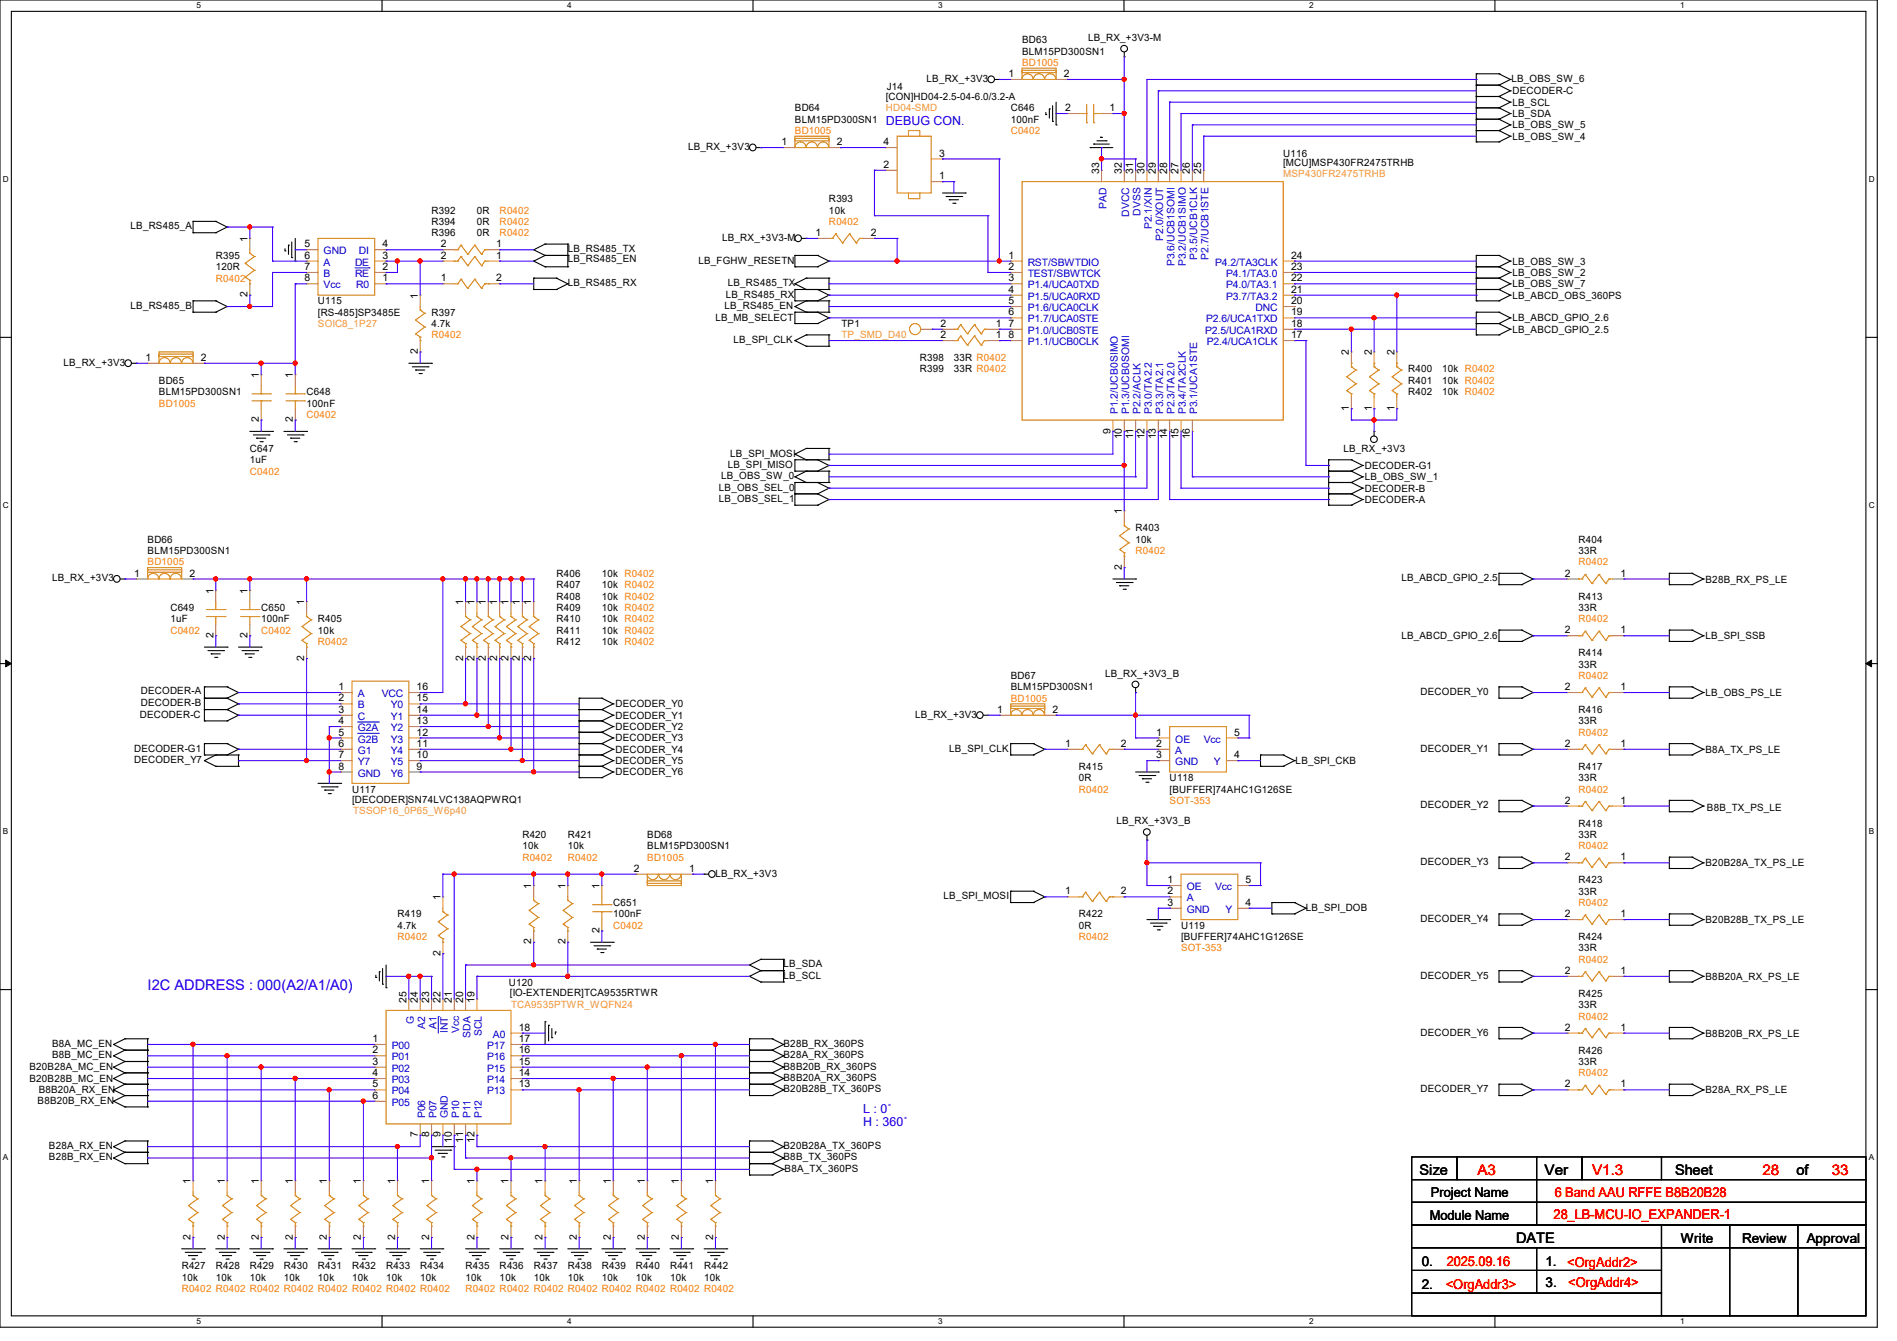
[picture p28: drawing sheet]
<svg xmlns="http://www.w3.org/2000/svg" width="297mm" height="210mm" viewBox="0 0 297 210" stroke-linecap="round" stroke-linejoin="round" font-family="sans-serif">
<defs><g id="words">
<text font-size="2.3" fill="#00f" x="23.1" y="155">I2C ADDRESS : 000(A2/A1/A0)</text>
<g font-size="2.3">
<text x="222.2" y="184">Size</text>
<text x="241.8" y="184">Ver</text>
<text x="262.3" y="184">Sheet</text>
<text x="281.3" y="184">of</text>
<text x="237.4" y="194.6">DATE</text>
</g>
<g font-size="2.3" fill="#f00">
<text x="231.3" y="184">A3</text>
<text x="249.3" y="184">V1.3</text>
<text x="275.9" y="184">28</text>
<text x="286.8" y="184">33</text>
</g>
<g font-size="2.1">
<text x="223.9" y="191.1">Module Name</text>
<text x="224" y="187.4">Project Name</text>
<text x="263.1" y="194.7">Write</text>
<text x="272.7" y="194.7">Review</text>
<text x="282.9" y="194.7">Approval</text>
<text x="222.6" y="198.2">0.</text>
<text x="222.6" y="201.8">2.</text>
<text x="242" y="198.2">1.</text>
<text x="242" y="201.6">3.</text>
</g>
<g font-size="2.1" fill="#f00">
<text x="243.2" y="191">28_LB-MCU-IO_EXPANDER-1</text>
<text x="243.4" y="187.4">6 Band AAU RFFE B8B20B28</text>
<text x="226.4" y="201.8">&lt;OrgAddr3&gt;</text>
<text x="226.5" y="198.2">2025.09.16</text>
<text x="245.4" y="198.4">&lt;OrgAddr2&gt;</text>
<text x="245.5" y="201.6">&lt;OrgAddr4&gt;</text>
</g>
<g font-size="1.9" fill="#00f">
<text x="138.7" y="19.6">DEBUG CON.</text>
<text x="135.1" y="174.2">L : 0˚</text>
<text x="135.1" y="176.3">H : 360˚</text>
</g>
<g font-size="1.6">
<text x="160" y="6.8">BD63</text>
<text x="160" y="8.6">BLM15PD300SN1</text>
<text x="170.3" y="6.4">LB_RX_+3V3-M</text>
<text x="124.5" y="17.4">BD64</text>
<text x="138.7" y="15.7">[CON]HD04-2.5-04-6.0/3.2-A</text>
<text x="138.9" y="14.1">J14</text>
<text x="145.1" y="12.8">LB_RX_+3V3</text>
<text x="157.9" y="12.1">1</text>
<text x="158.2" y="17.4">C646</text>
<text x="166.6" y="12.1">2</text>
<text x="166.8" y="17.4">2</text>
<text x="173.7" y="17.4">1</text>
<text x="236.6" y="12.8">LB_OBS_SW_6</text>
<text x="236.8" y="14.8">DECODER-C</text>
<text x="236.8" y="16.6">LB_SCL</text>
<text x="107.7" y="23.5">LB_RX_+3V3</text>
<text x="122.3" y="22.7">1</text>
<text x="124.5" y="19.2">BLM15PD300SN1</text>
<text x="131" y="22.7">2</text>
<text x="138.3" y="22.7">4</text>
<text x="158.2" y="19.2">100nF</text>
<text x="236.8" y="18.3">LB_SDA</text>
<text x="236.8" y="20.1">LB_OBS_SW_5</text>
<text x="236.8" y="21.9">LB_OBS_SW_4</text>
<text x="138.3" y="26.3">2</text>
<text x="147" y="28.1">1</text>
<text x="147" y="24.5">3</text>
<text x="172.1" y="27.2" transform="rotate(-90 172.1 27.2)">33</text>
<text x="175.6" y="27.2" transform="rotate(-90 175.6 27.2)">32</text>
<text x="177.4" y="27.2" transform="rotate(-90 177.4 27.2)">31</text>
<text x="179.2" y="27.2" transform="rotate(-90 179.2 27.2)">30</text>
<text x="181" y="27.2" transform="rotate(-90 181 27.2)">29</text>
<text x="182.8" y="27.2" transform="rotate(-90 182.8 27.2)">28</text>
<text x="184.5" y="27.2" transform="rotate(-90 184.5 27.2)">27</text>
<text x="186.3" y="27.2" transform="rotate(-90 186.3 27.2)">26</text>
<text x="188.1" y="27.2" transform="rotate(-90 188.1 27.2)">25</text>
<text x="200.9" y="24.6">U116</text>
<text x="200.9" y="26">[MCU]MSP430FR2475TRHB</text>
<text x="20.4" y="35.9">LB_RS485_A</text>
<text x="67.6" y="35.2">R394</text>
<text x="67.6" y="33.4">R392</text>
<text x="74.7" y="35.2">0R</text>
<text x="74.7" y="33.4">0R</text>
<text x="129.8" y="31.7">R393</text>
<text x="129.8" y="33.4">10k</text>
<text x="33.8" y="40.6">R395</text>
<text x="38.7" y="37.9" transform="rotate(-90 38.7 37.9)">1</text>
<text x="47.7" y="38.7">5</text>
<text x="47.7" y="40.5">6</text>
<text x="59.9" y="40.5">3</text>
<text x="59.9" y="38.7">4</text>
<text x="67.6" y="37">R396</text>
<text x="69" y="40.5">2</text>
<text x="69" y="38.7">2</text>
<text x="74.7" y="37">0R</text>
<text x="77.7" y="40.5">1</text>
<text x="77.7" y="38.7">1</text>
<text x="88.9" y="39.5">LB_RS485_TX</text>
<text x="88.9" y="41.1">LB_RS485_EN</text>
<text x="109.3" y="41.3">LB_FGHW_RESETN</text>
<text x="113.1" y="37.7">LB_RX_+3V3-M</text>
<text x="127.7" y="37">1</text>
<text x="136.4" y="37">2</text>
<text x="157.9" y="40.5">1</text>
<text x="202.1" y="40.5">24</text>
<text x="236.8" y="41.4">LB_OBS_SW_3</text>
<text x="33.8" y="42.3">120R</text>
<text x="38.7" y="46.6" transform="rotate(-90 38.7 46.6)">2</text>
<text x="47.7" y="42.3">7</text>
<text x="47.7" y="44.1">8</text>
<text x="49.8" y="47.7">U115</text>
<text x="59.9" y="44.1">1</text>
<text x="59.9" y="42.3">2</text>
<text x="65.4" y="46.8" transform="rotate(-90 65.4 46.8)">1</text>
<text x="69" y="44.1">1</text>
<text x="77.7" y="44.1">2</text>
<text x="88.9" y="44.8">LB_RS485_RX</text>
<text x="113.6" y="46.6">LB_RS485_RX</text>
<text x="114" y="44.8">LB_RS485_TX</text>
<text x="157.9" y="42.3">2</text>
<text x="157.9" y="44.1">3</text>
<text x="157.9" y="45.8">4</text>
<text x="157.9" y="47.6">5</text>
<text x="202.1" y="47.6">20</text>
<text x="202.1" y="45.8">21</text>
<text x="202.1" y="44.1">22</text>
<text x="202.1" y="42.3">23</text>
<text x="236.8" y="46.8">LB_ABCD_OBS_360PS</text>
<text x="236.8" y="43.2">LB_OBS_SW_2</text>
<text x="236.8" y="45">LB_OBS_SW_7</text>
<text x="20.4" y="48.4">LB_RS485_B</text>
<text x="49.8" y="49.4">[RS-485]SP3485E</text>
<text x="67.6" y="49.4">R397</text>
<text x="67.6" y="51.2">4.7k</text>
<text x="112" y="50.3">LB_MB_SELECT</text>
<text x="113.5" y="48.4">LB_RS485_EN</text>
<text x="114.8" y="53.7">LB_SPI_CLK</text>
<text x="131.7" y="51.2">TP1</text>
<text x="147.2" y="53">2</text>
<text x="147.2" y="51.2">2</text>
<text x="155.9" y="53">1</text>
<text x="155.9" y="51.2">1</text>
<text x="157.9" y="49.4">6</text>
<text x="157.9" y="51.2">7</text>
<text x="157.9" y="53">8</text>
<text x="202.1" y="53">17</text>
<text x="202.1" y="51.2">18</text>
<text x="202.1" y="49.4">19</text>
<text x="236.8" y="50.3">LB_ABCD_GPIO_2.6</text>
<text x="236.8" y="52.1">LB_ABCD_GPIO_2.5</text>
<text x="9.9" y="57.3">LB_RX_+3V3</text>
<text x="22.8" y="56.5">1</text>
<text x="31.5" y="56.5">2</text>
<text x="40.5" y="59.2" transform="rotate(-90 40.5 59.2)">1</text>
<text x="45.8" y="59.2" transform="rotate(-90 45.8 59.2)">1</text>
<text x="65.4" y="55.5" transform="rotate(-90 65.4 55.5)">2</text>
<text x="144" y="58.3">R399</text>
<text x="144" y="56.6">R398</text>
<text x="149.4" y="58.3">33R R0402</text>
<text x="149.4" y="56.6">33R R0402</text>
<text x="211.2" y="55.7" transform="rotate(-90 211.2 55.7)">2</text>
<text x="214.8" y="55.7" transform="rotate(-90 214.8 55.7)">2</text>
<text x="218.3" y="55.7" transform="rotate(-90 218.3 55.7)">2</text>
<text x="220.5" y="58.3">R400</text>
<text x="225.8" y="58.3">10k R0402</text>
<text x="24.9" y="60.1">BD65</text>
<text x="24.9" y="61.9">BLM15PD300SN1</text>
<text x="48" y="61.9">C648</text>
<text x="48" y="63.7">100nF</text>
<text x="211.2" y="64.3" transform="rotate(-90 211.2 64.3)">1</text>
<text x="214.8" y="64.3" transform="rotate(-90 214.8 64.3)">1</text>
<text x="218.3" y="64.3" transform="rotate(-90 218.3 64.3)">1</text>
<text x="220.5" y="60.1">R401</text>
<text x="220.5" y="61.9">R402</text>
<text x="225.8" y="60.1">10k R0402</text>
<text x="225.8" y="61.9">10k R0402</text>
<text x="39.1" y="70.8">C647</text>
<text x="40.5" y="66.1" transform="rotate(-90 40.5 66.1)">2</text>
<text x="45.8" y="66.1" transform="rotate(-90 45.8 66.1)">2</text>
<text x="114.3" y="71.5">LB_SPI_MOSI</text>
<text x="173.9" y="67.9" transform="rotate(-90 173.9 67.9)">9</text>
<text x="175.6" y="68.8" transform="rotate(-90 175.6 68.8)">10</text>
<text x="177.4" y="68.8" transform="rotate(-90 177.4 68.8)">11</text>
<text x="179.2" y="68.8" transform="rotate(-90 179.2 68.8)">12</text>
<text x="181" y="68.8" transform="rotate(-90 181 68.8)">13</text>
<text x="182.8" y="68.8" transform="rotate(-90 182.8 68.8)">14</text>
<text x="184.5" y="68.8" transform="rotate(-90 184.5 68.8)">15</text>
<text x="186.3" y="68.8" transform="rotate(-90 186.3 68.8)">16</text>
<text x="210.4" y="70.8">LB_RX_+3V3</text>
<text x="39.1" y="72.6">1uF</text>
<text x="112.6" y="76.8">LB_OBS_SEL_0</text>
<text x="112.9" y="75.1">LB_OBS_SW_0</text>
<text x="114" y="73.3">LB_SPI_MISO</text>
<text x="213.7" y="77">DECODER-B</text>
<text x="213.7" y="75.2">LB_OBS_SW_1</text>
<text x="213.7" y="73.4">DECODER-G1</text>
<text x="112.6" y="78.6">LB_OBS_SEL_1</text>
<text x="175.6" y="80.6" transform="rotate(-90 175.6 80.6)">1</text>
<text x="177.8" y="83.2">R403</text>
<text x="213.7" y="78.8">DECODER-A</text>
<text x="23.1" y="85">BD66</text>
<text x="23.1" y="86.8">BLM15PD300SN1</text>
<text x="175.6" y="89.2" transform="rotate(-90 175.6 89.2)">2</text>
<text x="177.8" y="85">10k</text>
<text x="247.1" y="85">R404</text>
<text x="247.1" y="86.8">33R</text>
<text x="8.2" y="91.1">LB_RX_+3V3</text>
<text x="21" y="90.3">1</text>
<text x="26.7" y="95.7">C649</text>
<text x="29.7" y="90.3">2</text>
<text x="33.4" y="93" transform="rotate(-90 33.4 93)">1</text>
<text x="38.7" y="93" transform="rotate(-90 38.7 93)">1</text>
<text x="40.9" y="95.7">C650</text>
<text x="47.6" y="94.8" transform="rotate(-90 47.6 94.8)">1</text>
<text x="72.5" y="94.8" transform="rotate(-90 72.5 94.8)">1</text>
<text x="74.3" y="94.8" transform="rotate(-90 74.3 94.8)">1</text>
<text x="76.1" y="94.8" transform="rotate(-90 76.1 94.8)">1</text>
<text x="77.9" y="94.8" transform="rotate(-90 77.9 94.8)">1</text>
<text x="79.6" y="94.8" transform="rotate(-90 79.6 94.8)">1</text>
<text x="81.4" y="94.8" transform="rotate(-90 81.4 94.8)">1</text>
<text x="83.2" y="94.8" transform="rotate(-90 83.2 94.8)">1</text>
<text x="87.1" y="93.9">R408</text>
<text x="87.1" y="95.7">R409</text>
<text x="87.1" y="90.3">R406</text>
<text x="87.1" y="92.1">R407</text>
<text x="94.2" y="93.9">10k R0402</text>
<text x="94.2" y="95.7">10k R0402</text>
<text x="94.2" y="90.3">10k R0402</text>
<text x="94.2" y="92.1">10k R0402</text>
<text x="219.4" y="91.1">LB_ABCD_GPIO_2.5</text>
<text x="245" y="90.3">2</text>
<text x="247.1" y="93.9">R413</text>
<text x="247.1" y="95.7">33R</text>
<text x="253.7" y="90.3">1</text>
<text x="267" y="91.2">B28B_RX_PS_LE</text>
<text x="26.7" y="97.4">1uF</text>
<text x="33.4" y="99.9" transform="rotate(-90 33.4 99.9)">2</text>
<text x="38.7" y="99.9" transform="rotate(-90 38.7 99.9)">2</text>
<text x="40.9" y="97.4">100nF</text>
<text x="49.8" y="97.4">R405</text>
<text x="49.8" y="99.2">10k</text>
<text x="87.1" y="97.4">R410</text>
<text x="87.1" y="99.2">R411</text>
<text x="87.1" y="101">R412</text>
<text x="94.2" y="97.4">10k R0402</text>
<text x="94.2" y="99.2">10k R0402</text>
<text x="94.2" y="101">10k R0402</text>
<text x="219.4" y="100.1">LB_ABCD_GPIO_2.6</text>
<text x="245" y="99.2">2</text>
<text x="253.7" y="99.2">1</text>
<text x="267" y="100.1">LB_SPI_SSB</text>
<text x="47.6" y="103.5" transform="rotate(-90 47.6 103.5)">2</text>
<text x="72.5" y="103.5" transform="rotate(-90 72.5 103.5)">2</text>
<text x="74.3" y="103.5" transform="rotate(-90 74.3 103.5)">2</text>
<text x="76.1" y="103.5" transform="rotate(-90 76.1 103.5)">2</text>
<text x="77.9" y="103.5" transform="rotate(-90 77.9 103.5)">2</text>
<text x="79.6" y="103.5" transform="rotate(-90 79.6 103.5)">2</text>
<text x="81.4" y="103.5" transform="rotate(-90 81.4 103.5)">2</text>
<text x="83.2" y="103.5" transform="rotate(-90 83.2 103.5)">2</text>
<text x="158.2" y="106.3">BD67</text>
<text x="173" y="106">LB_RX_+3V3_B</text>
<text x="247.1" y="102.8">R414</text>
<text x="247.1" y="104.6">33R</text>
<text x="21.9" y="112.4">DECODER-C</text>
<text x="22.1" y="108.7">DECODER-A</text>
<text x="22.1" y="110.6">DECODER-B</text>
<text x="53" y="108.1">1</text>
<text x="53" y="109.9">2</text>
<text x="53" y="111.6">3</text>
<text x="53" y="113.4">4</text>
<text x="65.2" y="113.4">13</text>
<text x="65.2" y="111.6">14</text>
<text x="65.2" y="109.9">15</text>
<text x="65.2" y="108.1">16</text>
<text x="96.3" y="110.8">DECODER_Y0</text>
<text x="96.3" y="112.6">DECODER_Y1</text>
<text x="143.3" y="112.4">LB_RX_+3V3</text>
<text x="156.1" y="111.6">1</text>
<text x="158.2" y="108.1">BLM15PD300SN1</text>
<text x="164.8" y="111.6">2</text>
<text x="222.4" y="108.8">DECODER_Y0</text>
<text x="245" y="108.1">2</text>
<text x="247.1" y="111.7">R416</text>
<text x="247.1" y="113.5">33R</text>
<text x="253.7" y="108.1">1</text>
<text x="267" y="109">LB_OBS_PS_LE</text>
<text x="21" y="117.7">DECODER-G1</text>
<text x="21" y="119.5">DECODER_Y7</text>
<text x="53" y="115.2">5</text>
<text x="53" y="117">6</text>
<text x="53" y="118.7">7</text>
<text x="65.2" y="118.7">10</text>
<text x="65.2" y="117">11</text>
<text x="65.2" y="115.2">12</text>
<text x="96.3" y="114.3">DECODER_Y2</text>
<text x="96.3" y="116.1">DECODER_Y3</text>
<text x="96.3" y="117.9">DECODER_Y4</text>
<text x="96.3" y="119.7">DECODER_Y5</text>
<text x="148.6" y="117.7">LB_SPI_CLK</text>
<text x="166.8" y="117">1</text>
<text x="175.5" y="117">2</text>
<text x="181" y="115.2">1</text>
<text x="181" y="117">2</text>
<text x="181" y="118.7">3</text>
<text x="193.2" y="118.7">4</text>
<text x="193.2" y="115.2">5</text>
<text x="202.9" y="119.7">LB_SPI_CKB</text>
<text x="222.4" y="117.7">DECODER_Y1</text>
<text x="245" y="117">2</text>
<text x="253.7" y="117">1</text>
<text x="267" y="117.9">B8A_TX_PS_LE</text>
<text x="53" y="120.5">8</text>
<text x="55.1" y="124.1">U117</text>
<text x="55.1" y="125.7">[DECODER]SN74LVC138AQPWRQ1</text>
<text x="65.2" y="120.5">9</text>
<text x="96.3" y="121.5">DECODER_Y6</text>
<text x="168.9" y="120.6">R415</text>
<text x="168.9" y="122.3">0R</text>
<text x="183.1" y="124.1">[BUFFER]74AHC1G126SE</text>
<text x="183.1" y="122.3">U118</text>
<text x="245" y="125.9">2</text>
<text x="247.1" y="120.6">R417</text>
<text x="247.1" y="122.3">33R</text>
<text x="253.7" y="125.9">1</text>
<text x="81.8" y="131.2">R420</text>
<text x="88.9" y="131.2">R421</text>
<text x="101.3" y="131.2">BD68</text>
<text x="174.8" y="129.1">LB_RX_+3V3_B</text>
<text x="222.4" y="126.6">DECODER_Y2</text>
<text x="247.1" y="129.5">R418</text>
<text x="247.1" y="131.2">33R</text>
<text x="267.2" y="127">B8B_TX_PS_LE</text>
<text x="81.8" y="133">10k</text>
<text x="88.9" y="133">10k</text>
<text x="99.2" y="136.5">2</text>
<text x="101.3" y="133">BLM15PD300SN1</text>
<text x="107.9" y="136.5">1</text>
<text x="112" y="137.3">LB_RX_+3V3</text>
<text x="222.4" y="135.5">DECODER_Y3</text>
<text x="245" y="134.7">2</text>
<text x="253.7" y="134.7">1</text>
<text x="267" y="135.7">B20B28A_TX_PS_LE</text>
<text x="62.2" y="143.7">R419</text>
<text x="69" y="141" transform="rotate(-90 69 141)">1</text>
<text x="83.2" y="139.2" transform="rotate(-90 83.2 139.2)">1</text>
<text x="88.5" y="139.2" transform="rotate(-90 88.5 139.2)">1</text>
<text x="93.9" y="139.2" transform="rotate(-90 93.9 139.2)">1</text>
<text x="96" y="141.9">C651</text>
<text x="96" y="143.7">100nF</text>
<text x="147.7" y="140.8">LB_SPI_MOSI</text>
<text x="166.8" y="140.1">1</text>
<text x="168.9" y="143.7">R422</text>
<text x="175.5" y="140.1">2</text>
<text x="182.8" y="138.3">1</text>
<text x="182.8" y="140.1">2</text>
<text x="182.8" y="141.9">3</text>
<text x="195" y="141.9">4</text>
<text x="195" y="138.3">5</text>
<text x="204.5" y="142.6">LB_SPI_DOB</text>
<text x="245" y="143.6">2</text>
<text x="247.1" y="138.3">R423</text>
<text x="247.1" y="140.1">33R</text>
<text x="253.7" y="143.6">1</text>
<text x="62.2" y="145.5">4.7k</text>
<text x="69" y="149.7" transform="rotate(-90 69 149.7)">2</text>
<text x="83.2" y="147.9" transform="rotate(-90 83.2 147.9)">2</text>
<text x="88.5" y="147.9" transform="rotate(-90 88.5 147.9)">2</text>
<text x="93.9" y="146.1" transform="rotate(-90 93.9 146.1)">2</text>
<text x="168.9" y="145.5">0R</text>
<text x="184.9" y="147.2">[BUFFER]74AHC1G126SE</text>
<text x="184.9" y="145.5">U119</text>
<text x="222.4" y="144.4">DECODER_Y4</text>
<text x="247.1" y="147.2">R424</text>
<text x="247.1" y="149">33R</text>
<text x="267" y="144.6">B20B28B_TX_PS_LE</text>
<text x="79.7" y="154.3">U120</text>
<text x="79.8" y="156">[IO-EXTENDER]TCA9535RTWR</text>
<text x="122.7" y="151.5">LB_SDA</text>
<text x="122.7" y="153.3">LB_SCL</text>
<text x="222.4" y="153.3">DECODER_Y5</text>
<text x="245" y="152.5">2</text>
<text x="253.7" y="152.5">1</text>
<text x="267" y="153.5">B8B20A_RX_PS_LE</text>
<text x="63.6" y="157" transform="rotate(-90 63.6 157)">25</text>
<text x="65.4" y="157" transform="rotate(-90 65.4 157)">24</text>
<text x="67.2" y="157" transform="rotate(-90 67.2 157)">23</text>
<text x="69" y="157" transform="rotate(-90 69 157)">22</text>
<text x="70.7" y="157" transform="rotate(-90 70.7 157)">21</text>
<text x="72.5" y="157" transform="rotate(-90 72.5 157)">20</text>
<text x="74.3" y="157" transform="rotate(-90 74.3 157)">19</text>
<text x="81.2" y="161.4">18</text>
<text x="245" y="161.4">2</text>
<text x="247.1" y="156.1">R425</text>
<text x="247.1" y="157.9">33R</text>
<text x="253.7" y="161.4">1</text>
<text x="4.6" y="167.5">B20B28A_MC_EN</text>
<text x="8.2" y="164">B8A_MC_EN</text>
<text x="8.2" y="165.7">B8B_MC_EN</text>
<text x="58.3" y="163.2">1</text>
<text x="58.3" y="165">2</text>
<text x="58.3" y="166.8">3</text>
<text x="81.2" y="166.8">15</text>
<text x="81.2" y="165">16</text>
<text x="81.2" y="163.2">17</text>
<text x="122.7" y="164">B28B_RX_360PS</text>
<text x="122.7" y="165.7">B28A_RX_360PS</text>
<text x="122.7" y="167.5">B8B20B_RX_360PS</text>
<text x="222.4" y="162.2">DECODER_Y6</text>
<text x="247.1" y="165">R426</text>
<text x="247.1" y="166.8">33R</text>
<text x="267" y="162.3">B8B20B_RX_PS_LE</text>
<text x="4.6" y="169.5">B20B28B_MC_EN</text>
<text x="5.9" y="172.8">B8B20B_RX_EN</text>
<text x="6.1" y="171.2">B8B20A_RX_EN</text>
<text x="58.3" y="168.5">4</text>
<text x="58.3" y="170.3">5</text>
<text x="58.3" y="172.1">6</text>
<text x="81.2" y="170.3">13</text>
<text x="81.2" y="168.5">14</text>
<text x="122.7" y="169.3">B8B20A_RX_360PS</text>
<text x="122.7" y="171.1">B20B28B_TX_360PS</text>
<text x="222.4" y="171.1">DECODER_Y7</text>
<text x="245" y="170.3">2</text>
<text x="253.7" y="170.3">1</text>
<text x="267" y="171.2">B28A_RX_PS_LE</text>
<text x="7.7" y="180">B28A_RX_EN</text>
<text x="65.4" y="178.1" transform="rotate(-90 65.4 178.1)">7</text>
<text x="67.2" y="178.1" transform="rotate(-90 67.2 178.1)">8</text>
<text x="69" y="178.1" transform="rotate(-90 69 178.1)">9</text>
<text x="70.7" y="179" transform="rotate(-90 70.7 179)">10</text>
<text x="72.5" y="179" transform="rotate(-90 72.5 179)">11</text>
<text x="74.3" y="179" transform="rotate(-90 74.3 179)">12</text>
<text x="122.7" y="180">B20B28A_TX_360PS</text>
<text x="7.7" y="181.7">B28B_RX_EN</text>
<text x="29.8" y="185.5" transform="rotate(-90 29.8 185.5)">1</text>
<text x="35.2" y="185.5" transform="rotate(-90 35.2 185.5)">1</text>
<text x="40.5" y="185.5" transform="rotate(-90 40.5 185.5)">1</text>
<text x="45.8" y="185.5" transform="rotate(-90 45.8 185.5)">1</text>
<text x="51.2" y="185.5" transform="rotate(-90 51.2 185.5)">1</text>
<text x="56.5" y="185.5" transform="rotate(-90 56.5 185.5)">1</text>
<text x="61.8" y="185.5" transform="rotate(-90 61.8 185.5)">1</text>
<text x="67.2" y="185.5" transform="rotate(-90 67.2 185.5)">1</text>
<text x="74.3" y="185.5" transform="rotate(-90 74.3 185.5)">1</text>
<text x="79.6" y="185.5" transform="rotate(-90 79.6 185.5)">1</text>
<text x="85" y="185.5" transform="rotate(-90 85 185.5)">1</text>
<text x="90.3" y="185.5" transform="rotate(-90 90.3 185.5)">1</text>
<text x="95.6" y="185.5" transform="rotate(-90 95.6 185.5)">1</text>
<text x="101" y="185.5" transform="rotate(-90 101 185.5)">1</text>
<text x="106.3" y="185.5" transform="rotate(-90 106.3 185.5)">1</text>
<text x="111.6" y="185.5" transform="rotate(-90 111.6 185.5)">1</text>
<text x="122.7" y="181.7">B8B_TX_360PS</text>
<text x="122.9" y="183.5">B8A_TX_360PS</text>
<text x="29.8" y="194.1" transform="rotate(-90 29.8 194.1)">2</text>
<text x="35.2" y="194.1" transform="rotate(-90 35.2 194.1)">2</text>
<text x="40.5" y="194.1" transform="rotate(-90 40.5 194.1)">2</text>
<text x="45.8" y="194.1" transform="rotate(-90 45.8 194.1)">2</text>
<text x="51.2" y="194.1" transform="rotate(-90 51.2 194.1)">2</text>
<text x="56.5" y="194.1" transform="rotate(-90 56.5 194.1)">2</text>
<text x="61.8" y="194.1" transform="rotate(-90 61.8 194.1)">2</text>
<text x="67.2" y="194.1" transform="rotate(-90 67.2 194.1)">2</text>
<text x="74.3" y="194.1" transform="rotate(-90 74.3 194.1)">2</text>
<text x="79.6" y="194.1" transform="rotate(-90 79.6 194.1)">2</text>
<text x="85" y="194.1" transform="rotate(-90 85 194.1)">2</text>
<text x="90.3" y="194.1" transform="rotate(-90 90.3 194.1)">2</text>
<text x="95.6" y="194.1" transform="rotate(-90 95.6 194.1)">2</text>
<text x="101" y="194.1" transform="rotate(-90 101 194.1)">2</text>
<text x="106.3" y="194.1" transform="rotate(-90 106.3 194.1)">2</text>
<text x="111.6" y="194.1" transform="rotate(-90 111.6 194.1)">2</text>
<text x="28.4" y="198.8">R427</text>
<text x="28.4" y="200.6">10k</text>
<text x="33.8" y="198.8">R428</text>
<text x="33.8" y="200.6">10k</text>
<text x="39.1" y="198.8">R429</text>
<text x="39.1" y="200.6">10k</text>
<text x="44.4" y="198.8">R430</text>
<text x="44.4" y="200.6">10k</text>
<text x="49.8" y="198.8">R431</text>
<text x="49.8" y="200.6">10k</text>
<text x="55.1" y="198.8">R432</text>
<text x="55.1" y="200.6">10k</text>
<text x="60.5" y="198.8">R433</text>
<text x="60.5" y="200.6">10k</text>
<text x="65.8" y="198.8">R434</text>
<text x="65.8" y="200.6">10k</text>
<text x="72.9" y="198.8">R435</text>
<text x="72.9" y="200.6">10k</text>
<text x="78.2" y="198.8">R436</text>
<text x="78.2" y="200.6">10k</text>
<text x="83.6" y="198.8">R437</text>
<text x="83.6" y="200.6">10k</text>
<text x="88.9" y="198.8">R438</text>
<text x="88.9" y="200.6">10k</text>
<text x="94.2" y="198.8">R439</text>
<text x="94.2" y="200.6">10k</text>
<text x="99.6" y="198.8">R440</text>
<text x="99.6" y="200.6">10k</text>
<text x="104.9" y="198.8">R441</text>
<text x="104.9" y="200.6">10k</text>
<text x="110.2" y="198.8">R442</text>
<text x="110.2" y="200.6">10k</text>
</g>
<g font-size="1.6" fill="#ff8000">
<text x="160" y="10.3">BD1005</text>
<text x="124.5" y="21">BD1005</text>
<text x="158.2" y="21">C0402</text>
<text x="78.2" y="35.2">R0402</text>
<text x="78.2" y="33.4">R0402</text>
<text x="129.8" y="35.2">R0402</text>
<text x="78.2" y="37">R0402</text>
<text x="33.8" y="44.1">R0402</text>
<text x="67.6" y="53">R0402</text>
<text x="24.9" y="63.7">BD1005</text>
<text x="48" y="65.4">C0402</text>
<text x="39.1" y="74.3">C0402</text>
<text x="23.1" y="88.6">BD1005</text>
<text x="177.8" y="86.8">R0402</text>
<text x="247.1" y="88.6">R0402</text>
<text x="26.7" y="99.2">C0402</text>
<text x="40.9" y="99.2">C0402</text>
<text x="49.8" y="101">R0402</text>
<text x="247.1" y="97.4">R0402</text>
<text x="247.1" y="106.3">R0402</text>
<text x="158.2" y="109.9">BD1005</text>
<text x="247.1" y="115.2">R0402</text>
<text x="168.9" y="124.1">R0402</text>
<text x="183.1" y="125.9">SOT-353</text>
<text x="247.1" y="124.1">R0402</text>
<text x="81.8" y="134.8">R0402</text>
<text x="88.9" y="134.8">R0402</text>
<text x="101.3" y="134.8">BD1005</text>
<text x="247.1" y="133">R0402</text>
<text x="247.1" y="141.9">R0402</text>
<text x="62.2" y="147.2">R0402</text>
<text x="96" y="145.5">C0402</text>
<text x="168.9" y="147.2">R0402</text>
<text x="184.9" y="149">SOT-353</text>
<text x="247.1" y="150.8">R0402</text>
<text x="247.1" y="159.7">R0402</text>
<text x="247.1" y="168.6">R0402</text>
<text x="28.4" y="202.3">R0402 R0402 R0402 R0402 R0402 R0402 R0402 R0402</text>
<text x="72.9" y="202.3">R0402 R0402 R0402 R0402 R0402 R0402 R0402 R0402</text>
</g>
<g font-size="1.6" fill="#ff8040">
<text x="138.7" y="17.4">HD04-SMD</text>
<text x="200.9" y="27.8">MSP430FR2475TRHB</text>
<text x="49.8" y="51.2">SOIC8_1P27</text>
<text x="131.7" y="53">TP_SMD_D40</text>
<text x="55.3" y="127.5">TSSOP16_0P65_W6p40</text>
<text x="80" y="157.9">TCA9535PTWR_WQFN24</text>
</g>
<g font-size="1.6" fill="#00c">
<text x="173.2" y="32.7" transform="rotate(-90 173.2 32.7)">PAD</text>
<text x="176.8" y="34" transform="rotate(-90 176.8 34)">DVCC</text>
<text x="178.6" y="33.8" transform="rotate(-90 178.6 33.8)">DVSS</text>
<text x="180.3" y="35.9" transform="rotate(-90 180.3 35.9)">P2.1/XIN</text>
<text x="50.7" y="39.8">GND</text>
<text x="50.7" y="41.6">A</text>
<text x="55.6" y="41.6">DE</text>
<text x="56.2" y="39.8">DI</text>
<text x="160.9" y="41.6">RST/SBWTDIO</text>
<text x="182.1" y="37.7" transform="rotate(-90 182.1 37.7)">P2.0/XOUT</text>
<text x="183.9" y="41.7" transform="rotate(-90 183.9 41.7)">P3.6/UCB1SOMI</text>
<text x="185.7" y="41.7" transform="rotate(-90 185.7 41.7)">P3.2/UCB1SIMO</text>
<text x="187.5" y="40.7" transform="rotate(-90 187.5 40.7)">P3.5/UCB1CLK</text>
<text x="189.2" y="40.7" transform="rotate(-90 189.2 40.7)">P2.7/UCB1STE</text>
<text x="190.2" y="41.6">P4.2/TA3CLK</text>
<text x="50.7" y="43.4">B</text>
<text x="50.7" y="45.2">Vcc</text>
<text x="55.6" y="43.4">RE</text>
<text x="55.8" y="45.2">R0</text>
<text x="160.9" y="43.4">TEST/SBWTCK</text>
<text x="160.9" y="45.2">P1.4/UCA0TXD</text>
<text x="160.9" y="46.9">P1.5/UCA0RXD</text>
<text x="192" y="46.9">P3.7/TA3.2</text>
<text x="192" y="45.2">P4.0/TA3.1</text>
<text x="192" y="43.4">P4.1/TA3.0</text>
<text x="160.9" y="48.7">P1.6/UCA0CLK</text>
<text x="160.9" y="50.5">P1.7/UCA0STE</text>
<text x="160.9" y="52.3">P1.0/UCB0STE</text>
<text x="188.7" y="52.3">P2.5/UCA1RXD</text>
<text x="188.8" y="50.5">P2.6/UCA1TXD</text>
<text x="196.6" y="48.7">DNC</text>
<text x="160.9" y="54.1">P1.1/UCB0CLK</text>
<text x="188.9" y="54.1">P2.4/UCA1CLK</text>
<text x="175" y="64.9" transform="rotate(-90 175 64.9)">P1.2/UCB0SIMO</text>
<text x="176.8" y="64.9" transform="rotate(-90 176.8 64.9)">P1.3/UCB0SOMI</text>
<text x="178.6" y="64.9" transform="rotate(-90 178.6 64.9)">P2.2/ACLK</text>
<text x="180.3" y="64.9" transform="rotate(-90 180.3 64.9)">P3.0/TA2.2</text>
<text x="182.1" y="64.9" transform="rotate(-90 182.1 64.9)">P3.3/TA2.1</text>
<text x="183.9" y="64.9" transform="rotate(-90 183.9 64.9)">P2.3/TA2.0</text>
<text x="185.7" y="64.9" transform="rotate(-90 185.7 64.9)">P3.4/TA2CLK</text>
<text x="187.5" y="64.9" transform="rotate(-90 187.5 64.9)">P3.1/UCA1STE</text>
<text x="56" y="109.2">A</text>
<text x="56" y="111">B</text>
<text x="56" y="112.7">C</text>
<text x="59.8" y="109.2">VCC</text>
<text x="61.2" y="112.7">Y1</text>
<text x="61.2" y="111">Y0</text>
<text x="56" y="114.5">G2A</text>
<text x="56" y="116.3">G2B</text>
<text x="56" y="118.1">G1</text>
<text x="56" y="119.8">Y7</text>
<text x="61.2" y="119.8">Y5</text>
<text x="61.2" y="118.1">Y4</text>
<text x="61.2" y="116.3">Y3</text>
<text x="61.2" y="114.5">Y2</text>
<text x="184" y="116.3">OE</text>
<text x="184" y="118.1">A</text>
<text x="184" y="119.8">GND</text>
<text x="188.5" y="116.3">Vcc</text>
<text x="190.1" y="119.8">Y</text>
<text x="56" y="121.6">GND</text>
<text x="61.2" y="121.6">Y6</text>
<text x="185.8" y="139.4">OE</text>
<text x="185.8" y="141.2">A</text>
<text x="185.8" y="143">GND</text>
<text x="190.2" y="139.4">Vcc</text>
<text x="191.9" y="143">Y</text>
<text x="64.8" y="160.4" transform="rotate(-90 64.8 160.4)">G</text>
<text x="66.5" y="161.1" transform="rotate(-90 66.5 161.1)">A2</text>
<text x="68.3" y="161.1" transform="rotate(-90 68.3 161.1)">A1</text>
<text x="70.1" y="161.8" transform="rotate(-90 70.1 161.8)">INT</text>
<text x="71.9" y="161.8" transform="rotate(-90 71.9 161.8)">Vcc</text>
<text x="61.3" y="164.3">P00</text>
<text x="61.3" y="166.1">P01</text>
<text x="61.3" y="167.9">P02</text>
<text x="73.7" y="162.5" transform="rotate(-90 73.7 162.5)">SDA</text>
<text x="75.4" y="162.3" transform="rotate(-90 75.4 162.3)">SCL</text>
<text x="76.3" y="167.9">P15</text>
<text x="76.3" y="166.1">P16</text>
<text x="76.3" y="164.3">P17</text>
<text x="77.2" y="162.5">A0</text>
<text x="61.3" y="169.6">P03</text>
<text x="61.3" y="171.4">P04</text>
<text x="61.3" y="173.2">P05</text>
<text x="76.3" y="171.4">P13</text>
<text x="76.3" y="169.6">P14</text>
<text x="66.5" y="175.1" transform="rotate(-90 66.5 175.1)">P06</text>
<text x="68.3" y="175.1" transform="rotate(-90 68.3 175.1)">P07</text>
<text x="70.1" y="175.1" transform="rotate(-90 70.1 175.1)">GND</text>
<text x="71.9" y="175.1" transform="rotate(-90 71.9 175.1)">P10</text>
<text x="73.7" y="175.1" transform="rotate(-90 73.7 175.1)">P11</text>
<text x="75.4" y="175.1" transform="rotate(-90 75.4 175.1)">P12</text>
</g>
<g font-size="1.3">
<text x="30.8" y="1.3">5</text>
<text x="88.8" y="1.3">4</text>
<text x="146.9" y="1.3">3</text>
<text x="205" y="1.3">2</text>
<text x="263.1" y="1.3">1</text>
<text x=".5" y="28.4">D</text>
<text x="292.6" y="28.4">D</text>
<text x=".5" y="79.5">C</text>
<text x="292.6" y="79.5">C</text>
<text x=".5" y="130.6">B</text>
<text x="292.6" y="130.6">B</text>
<text x=".5" y="181.7">A</text>
<text x="292.6" y="181.7">A</text>
<text x="30.8" y="207.4">5</text>
<text x="88.8" y="207.4">4</text>
<text x="146.9" y="207.4">3</text>
<text x="205" y="207.4">2</text>
<text x="263.1" y="207.4">1</text>
</g>
</g></defs>
<path d="M0 0h293.9v207.9h-293.9zM1.8 1.8h290.3v204.3h-290.3z" fill="none" stroke="#000" stroke-width=".17"/>
<g fill="#fff">
<path d="M30.8 .2h.7v1.4h-.7z"/>
<path d="M30.8 206.2h.7v1.4h-.7z"/>
</g>
<path d="M59.8 0v1.8M59.8 206.1v1.8" fill="none" stroke="#000" stroke-width=".17"/>
<g fill="#fff">
<path d="M88.8 .2h.7v1.4h-.7z"/>
<path d="M88.8 206.2h.7v1.4h-.7z"/>
</g>
<path d="M117.9 0v1.8M117.9 206.1v1.8" fill="none" stroke="#000" stroke-width=".17"/>
<g fill="#fff">
<path d="M146.9 .2h.7v1.4h-.7z"/>
<path d="M146.9 206.2h.7v1.4h-.7z"/>
</g>
<path d="M176 0v1.8M176 206.1v1.8" fill="none" stroke="#000" stroke-width=".17"/>
<g fill="#fff">
<path d="M205 .2h.7v1.4h-.7z"/>
<path d="M205 206.2h.7v1.4h-.7z"/>
</g>
<path d="M234.1 0v1.8M234.1 206.1v1.8" fill="none" stroke="#000" stroke-width=".17"/>
<g fill="#fff">
<path d="M263.1 .2h.6v1.4h-.6z"/>
<path d="M263.1 206.2h.6v1.4h-.6z"/>
<path d="M.5 27.3h.9v1.4h-.9z"/>
<path d="M292.6 27.3h.9v1.4h-.9z"/>
<path d="M.5 78.4h.9v1.4h-.9z"/>
<path d="M292.6 78.4h.9v1.4h-.9z"/>
</g>
<path d="M0 52.8h1.8M292.1 52.8h1.8" fill="none" stroke="#000" stroke-width=".17"/>
<g fill="#fff">
<path d="M.5 129.5h.8v1.4h-.8z"/>
<path d="M292.6 129.5h.8v1.4h-.8z"/>
</g>
<path d="M0 103.9h1.8M292.1 103.9h1.8" fill="none" stroke="#000" stroke-width=".17"/>
<path d="M.9 103.4l.9 .5-.9 .5zM292.1 103.9l.9-.5v1z" fill="#000" stroke="#000" stroke-width=".16"/>
<g fill="#fff">
<path d="M.5 180.5h.8v1.4h-.8z"/>
<path d="M292.6 180.5h.8v1.4h-.8z"/>
</g>
<g fill="none" stroke="#000" stroke-width=".17">
<path d="M155.7 12.4h.8M156.5 12.4h.1M163.7 17.9h.1M163.7 17.6v.3M164.3 17.1h.1M164.3 17.1v1.4M164.8 19h.1M164.8 16.6v2.4M165.4 19.6h.1M165.4 16v3.6M176 8.9h.1M176 8.2v.7"/>
<path d="M231.1 15.1h.1M231.1 13.3h.1M231.1 16.9h.1M231.1 18.7h.1M231.1 11.6h.1M231.1 11.6v10.6M231.1 13.3h3.6M231.1 15.1h3.6M231.1 16.9h3.6M231.1 18.7h3.6M231.1 11.6h3.6M234.7 13.3h.1"/>
<path d="M234.7 15.1h.1M234.7 16.9h.1M234.7 18.7h.1M234.7 11.6h.1M234.7 13.3l1.8 .9M234.7 15.1l1.8 .9M234.7 16.9l1.8 .9M234.7 18.7l1.8 .9M234.7 11.6l1.8 .8M236.5 14.2h.1M236.5 16h.1M236.5 17.8h.1"/>
<path d="M236.5 19.6h.1M236.5 12.4h.1M236.5 14.2l-1.8 .9M236.5 16l-1.8 .9M236.5 17.8l-1.8 .9M236.5 19.6l-1.8 .8M236.5 12.4l-1.8 .9M30.2 36.4h.1M30.2 34.7h.1M30.2 34.7h3.6M30.2 36.4h3.6M30.2 34.7v1.7"/>
<path d="M33.8 34.7h.1M33.8 36.4h.1M33.8 34.7l1.8 .9M35.6 35.6h.1M35.6 35.6l-1.8 .8M44.6 39.3h.1M44.6 38.9v.4M45.2 38.4h.1M45.2 38.4v1.4M45.7 37.9v2.4M46.2 37.3v3.6M83.6 39.1h.1"/>
<path d="M83.6 39.1l1.7 .9M85.3 38.2h.1M85.3 38.2l-1.7 .9M85.3 38.2h3.6M88.9 38.2h.1M88.9 38.2v3.6M118.4 23.1h.7M119.1 23.1h.1M125.5 37.3h.7M126.2 37.3h.1M147.6 30.2h3.5M148.1 30.8h2.5"/>
<path d="M148.6 31.3h.1M148.6 31.3h1.5M149.2 31.8h.3M149.5 31.8h.1M150.6 30.8h.1M151.1 30.2h.1M170.7 23.1h.1M170.7 23.1h3.5M171.2 22.6h.1M171.2 22.6h2.5M171.7 22.1h1.5M172.3 21.5h.1"/>
<path d="M172.3 21.5h.3M173.2 22.1h.1M231.1 20.4h.1M231.1 22.2h.1M231.1 20.4h3.6M231.1 22.2h3.6M234.7 20.4h.1M234.7 22.2h.1M234.7 20.4l1.8 .9M236.5 21.3h.1M236.5 21.3l-1.8 .9M20.6 56.9h.7"/>
<path d="M21.3 56.9h.1M30.2 48.9h.1M30.2 47.1h.1M30.2 48.9h3.6M30.2 47.1v1.8M30.2 47.1h3.6M33.8 47.1h.1M33.8 48.9h.1M33.8 47.1l1.8 .9M35.6 48h.1M35.6 48l-1.8 .9M45.7 40.3h.1"/>
<path d="M46.2 40.9h.1M64 56.9h3.6M64.6 57.4h2.4M65.1 58h.1M65.1 58h1.4M65.6 58.5h.4M66 58.5h.1M67 57.4h.1M67.6 56.9h.1M83.6 45.3h.1M83.6 43.6h.1M83.6 40.9h.1"/>
<path d="M83.6 45.3h3.5M83.6 43.6h3.5M83.6 43.6v1.7M83.6 40.9l1.7 .9M85.3 40h.1M85.3 41.8h.1M85.3 40h3.6M85.3 41.8h3.6M85.3 40l-1.7 .9M87.1 43.6h.1M87.1 45.3h.1M87.1 43.6l1.8 .8"/>
<path d="M88.9 40h.1M88.9 44.4h.1M88.9 41.8h.1M88.9 44.4l-1.8 .9M124.5 41.8h.1M124.5 40h.1M124.5 50.7h.1M124.5 48.9h.1M124.5 53.3h.1M124.5 47.1h.1M124.5 45.3h.1M124.5 44.4h.1"/>
<path d="M124.5 48h.1M124.5 40h3.5M124.5 41.8h3.5M124.5 40v1.8M124.5 45.3v1.8M124.5 48.9v1.8M124.5 48.9h5.3M124.5 50.7h3.5M124.5 53.3l1.7 .9M124.5 47.1h5.3M124.5 45.3h5.3M124.5 44.4l1.7 .9"/>
<path d="M124.5 48l1.7 .9M126.2 54.2h.1M126.2 52.5h.1M126.2 45.3h.1M126.2 43.6h.1M126.2 48.9h.1M126.2 47.1h.1M126.2 54.2h3.6M126.2 52.5l-1.7 .8M126.2 52.5h3.6M126.2 43.6l-1.7 .8M126.2 43.6h3.6"/>
<path d="M126.2 47.1l-1.7 .9M128 40h.1M128 41.8h.1M128 48.9h.1M128 50.7h.1M128 45.3h.1M128 47.1h.1M128 40l1.8 .9M128 48.9l1.8 .9M128 45.3l1.8 .9M129.8 40.9h.1M129.8 49.8h.1"/>
<path d="M129.8 52.5h.1M129.8 54.2h.1M129.8 46.2h.1M129.8 43.6h.1M129.8 45.3h.1M129.8 47.1h.1M129.8 48.9h.1M129.8 40.9l-1.8 .9M129.8 49.8l-1.8 .9M129.8 43.6v1.7M129.8 47.1v1.8M129.8 52.5v1.7"/>
<path d="M129.8 46.2l-1.8 .9M231.1 47.1h.1M231.1 45.3h.1M231.1 50.7h.1M231.1 48.9h.1M231.1 52.5h.1M231.1 41.8h.1M231.1 40h.1M231.1 43.6h.1M231.1 40h3.6M231.1 41.8h3.6M231.1 48.9h3.6"/>
<path d="M231.1 50.7h3.6M231.1 52.5h3.6M231.1 47.1h3.6M231.1 45.3h3.6M231.1 43.6h3.6M231.1 40v7.1M231.1 48.9v3.6M234.7 45.3h.1M234.7 47.1h.1M234.7 48.9h.1M234.7 50.7h.1M234.7 52.5h.1"/>
<path d="M234.7 40h.1M234.7 41.8h.1M234.7 43.6h.1M234.7 45.3l1.8 .9M234.7 48.9l1.8 .9M234.7 50.7l1.8 .9M234.7 40l1.8 .9M234.7 41.8l1.8 .9M234.7 43.6l1.8 .8M236.5 46.2h.1M236.5 49.8h.1M236.5 51.6h.1"/>
<path d="M236.5 40.9h.1M236.5 42.7h.1M236.5 44.4h.1M236.5 46.2l-1.8 .9M236.5 49.8l-1.8 .9M236.5 51.6l-1.8 .9M236.5 40.9l-1.8 .9M236.5 42.7l-1.8 .9M236.5 44.4l-1.8 .9M39.1 67.6h3.6M39.7 68.1h2.4M40.2 68.6h.1"/>
<path d="M40.2 68.6h1.4M40.7 69.2h.4M41.1 69.2h.1M42.1 68.1h.1M42.7 67.6h.1M44.4 67.6h3.6M45 68.1h2.5M45.5 68.6h.1M45.5 68.6h1.4M46.1 69.2h.3M46.4 69.2h.1M47.5 68.1h.1"/>
<path d="M48 67.6h.1M124.5 71.1h.1M124.5 73.8h.1M124.5 72h.1M124.5 77.3h.1M124.5 75.6h.1M124.5 79.1h.1M124.5 74.7h.1M124.5 72v1.8M124.5 75.6v3.5M124.5 72h5.3M124.5 71.1l1.7 .9"/>
<path d="M124.5 73.8h5.3M124.5 75.6h5.3M124.5 77.3h3.5M124.5 79.1h3.5M124.5 74.7l1.7 .9M126.2 72h.1M126.2 70.2h.1M126.2 75.6h.1M126.2 73.8h.1M126.2 70.2l-1.7 .9M126.2 70.2h3.6M126.2 73.8l-1.7 .9"/>
<path d="M128 72h.1M128 73.8h.1M128 75.6h.1M128 77.3h.1M128 79.1h.1M128 72l1.8 .9M128 75.6l1.8 .9M128 77.3l1.8 .9M129.8 70.2h.1M129.8 72h.1M129.8 72.9h.1M129.8 76.5h.1"/>
<path d="M129.8 78.2h.1M129.8 73.8h.1M129.8 75.6h.1M129.8 70.2v1.8M129.8 73.8v1.8M129.8 72.9l-1.8 .9M129.8 76.5l-1.8 .8M129.8 78.2l-1.8 .9M208 79.1h.1M208 77.3h.1M208 75.6h.1M208 73.8h.1"/>
<path d="M208 72h.1M208 72h3.6M208 73.8h3.6M208 75.6h3.6M208 77.3h3.6M208 79.1h3.6M208 72v7.1M211.6 77.3h.1M211.6 79.1h.1M211.6 75.6h.1M211.6 73.8h.1M211.6 72h.1"/>
<path d="M211.6 77.3l1.8 .9M211.6 75.6l1.8 .9M211.6 73.8l1.8 .9M211.6 72l1.8 .9M213.4 78.2h.1M213.4 76.5h.1M213.4 74.7h.1M213.4 72.9h.1M213.4 78.2l-1.8 .9M213.4 76.5l-1.8 .8M213.4 74.7l-1.8 .9M213.4 72.9l-1.8 .9"/>
<path d="M215.1 67.6h.1M215.1 67.6v.7M18.8 90.7h.8M19.6 90.7h.1M174.2 90.7h3.6M174.8 91.2h2.4M175.3 91.7h.1M175.3 91.7h1.4M175.9 92.3h.3M176.2 92.3h.1M177.2 91.2h.1M177.8 90.7h.1"/>
<path d="M234.7 91.6h.1M234.7 89.8h.1M234.7 98.7h.1M234.7 89.8h3.6M234.7 91.6h3.6M234.7 89.8v1.8M234.7 98.7v1.8M234.7 98.7h3.6M238.3 89.8h.1M238.3 91.6h.1M238.3 98.7h.1M238.3 89.8l1.7 .9"/>
<path d="M238.3 98.7l1.7 .9M240 90.7h.1M240 99.6h.1M240 90.7l-1.7 .9M240 99.6l-1.7 .9M261.4 91.6h.1M261.4 89.8h.1M261.4 98.7h.1M261.4 89.8h3.5M261.4 91.6h3.5M261.4 89.8v1.8M261.4 98.7v1.8"/>
<path d="M261.4 98.7h3.5M264.9 89.8h.1M264.9 91.6h.1M264.9 98.7h.1M264.9 98.7l1.8 .9M264.9 89.8l1.8 .9M266.7 90.7h.1M266.7 99.6h.1M266.7 90.7l-1.8 .9M266.7 99.6l-1.8 .9M32 109.3h.1M32 107.6h.1"/>
<path d="M32 111.1h.1M32 112.9h.1M32 118.2h.1M32 116.5h.1M32 119.1h.1M32 107.6h3.6M32 109.3h3.6M32 107.6v5.3M32 116.5v1.7M32 111.1h3.6M32 112.9h3.6M32 116.5h3.6"/>
<path d="M32 118.2h5.3M32 119.1l1.8 .9M32 101.3h3.6M32.6 101.9h2.4M33.1 102.4h.1M33.1 102.4h1.4M33.6 103h.4M33.8 118.2h.1M33.8 118.2l-1.8 .9M34 103h.1M35 101.9h.1M35.6 107.6h.1"/>
<path d="M35.6 109.3h.1M35.6 111.1h.1M35.6 112.9h.1M35.6 116.5h.1M35.6 118.2h.1M35.6 101.3h.1M35.6 107.6l1.7 .9M35.6 109.3l1.7 .9M35.6 111.1l1.7 .9M35.6 116.5l1.7 .8M37.3 108.5h.1M37.3 110.2h.1"/>
<path d="M37.3 112h.1M37.3 117.3h.1M37.3 118.2h.1M37.3 108.5l-1.7 .8M37.3 110.2l-1.7 .9M37.3 112l-1.7 .9M37.3 117.3l-1.7 .9M37.3 118.2v1.8M37.3 101.3h3.6M37.9 101.9h2.4M38.4 102.4h.1M38.4 102.4h1.4"/>
<path d="M38.9 103h.4M39.3 103h.1M40.3 101.9h.1M40.9 101.3h.1M90.7 111.1h.1M90.7 109.3h.1M90.7 112.9h.1M90.7 114.7h.1M90.7 116.5h.1M90.7 118.2h.1M90.7 109.3h3.5M90.7 111.1h3.5"/>
<path d="M90.7 112.9h3.5M90.7 116.5h3.5M90.7 118.2h3.5M90.7 109.3v12.5M90.7 114.7h3.5M94.2 109.3h.1M94.2 111.1h.1M94.2 112.9h.1M94.2 114.7h.1M94.2 116.5h.1M94.2 118.2h.1M94.2 109.3l1.8 .9"/>
<path d="M94.2 111.1l1.8 .9M94.2 112.9l1.8 .9M94.2 114.7l1.8 .9M94.2 116.5l1.8 .8M94.2 118.2l1.8 .9M96 110.2h.1M96 112h.1M96 113.8h.1M96 115.6h.1M96 117.3h.1M96 119.1h.1M96 110.2l-1.8 .9"/>
<path d="M96 112l-1.8 .9M96 113.8l-1.8 .9M96 115.6l-1.8 .9M96 117.3l-1.8 .9M96 119.1l-1.8 .9M154 112h.7M154.7 112h.1M158.2 118.2h.1M158.2 116.5h.1M158.2 116.5h3.6M158.2 118.2h3.6M158.2 116.5v1.7"/>
<path d="M161.8 116.5h.1M161.8 118.2h.1M161.8 116.5l1.8 .8M163.6 117.3h.1M163.6 117.3l-1.8 .9M177.8 108.5h.1M177.8 107.7v.8M197.4 118.2h.1M197.4 118.2h3.5M197.4 118.2v1.8M200.9 118.2h.1M200.9 118.2l1.8 .9"/>
<path d="M202.7 119.1h.1M202.7 119.1l-1.8 .9M234.7 100.5h.1M234.7 109.3h.1M234.7 107.6h.1M234.7 118.2h.1M234.7 116.5h.1M234.7 107.6h3.6M234.7 109.3h3.6M234.7 116.5h3.6M234.7 118.2h3.6M234.7 107.6v1.7"/>
<path d="M234.7 116.5v1.7M234.7 100.5h3.6M238.3 100.5h.1M238.3 107.6h.1M238.3 109.3h.1M238.3 116.5h.1M238.3 118.2h.1M238.3 107.6l1.7 .9M238.3 116.5l1.7 .8M240 108.5h.1M240 117.3h.1M240 108.5l-1.7 .8"/>
<path d="M240 117.3l-1.7 .9M261.4 100.5h.1M261.4 109.3h.1M261.4 107.6h.1M261.4 118.2h.1M261.4 116.5h.1M261.4 107.6h3.5M261.4 109.3h3.5M261.4 116.5h3.5M261.4 118.2h3.5M261.4 107.6v1.7M261.4 116.5v1.7"/>
<path d="M261.4 100.5h3.5M264.9 100.5h.1M264.9 107.6h.1M264.9 109.3h.1M264.9 116.5h.1M264.9 118.2h.1M264.9 107.6l1.8 .9M264.9 116.5l1.8 .8M266.7 108.5h.1M266.7 117.3h.1M266.7 108.5l-1.8 .8M266.7 117.3l-1.8 .9"/>
<path d="M33.8 120h.1M33.8 120h3.5M37.3 120h.1M49.8 122.7h3.5M50.3 123.2h2.5M50.8 123.7h.1M50.8 123.7h1.5M51.4 124.3h.3M51.7 124.3h.1M52.8 123.2h.1M53.3 122.7h.1M90.7 120h.1"/>
<path d="M90.7 121.8h.1M90.7 120h3.5M90.7 121.8h3.5M94.2 120h.1M94.2 121.8h.1M94.2 120l1.8 .9M96 120.9h.1M96 120.9l-1.8 .9M110.2 136.9h.1M110.2 136.9h.8M158.2 139.6h.1M158.2 139.6v1.8"/>
<path d="M158.2 139.6h3.6M161.8 139.6h.1M161.8 139.6l1.8 .9M177.8 120.9h3.6M178.4 121.5h2.4M178.9 122h.1M178.9 122h1.4M179.4 122.5h.3M179.6 131.6h.1M179.6 130.9v.7M179.7 122.5h.1M180.8 121.5h.1"/>
<path d="M181.4 120.9h.1M197.4 120h.1M197.4 120h3.5M200.9 120h.1M234.7 127.1h.1M234.7 125.3h.1M234.7 136h.1M234.7 134.2h.1M234.7 125.3v1.8M234.7 134.2v1.8M234.7 125.3h3.6M234.7 127.1h3.6"/>
<path d="M234.7 134.2h3.6M234.7 136h3.6M238.3 125.3h.1M238.3 127.1h.1M238.3 134.2h.1M238.3 136h.1M238.3 125.3l1.7 .9M238.3 134.2l1.7 .9M240 126.2h.1M240 135.1h.1M240 126.2l-1.7 .9M240 135.1l-1.7 .9"/>
<path d="M261.4 127.1h.1M261.4 125.3h.1M261.4 136h.1M261.4 134.2h.1M261.4 125.3v1.8M261.4 134.2v1.8M261.4 125.3h3.5M261.4 127.1h3.5M261.4 134.2h3.5M261.4 136h3.5M264.9 125.3h.1M264.9 127.1h.1"/>
<path d="M264.9 134.2h.1M264.9 136h.1M264.9 125.3l1.8 .9M264.9 134.2l1.8 .9M266.7 126.2h.1M266.7 135.1h.1M266.7 126.2l-1.8 .9M266.7 135.1l-1.8 .9M0 155h1.8M58.8 153.1h.1M58.8 152.7v.4M59.4 152.2h.1"/>
<path d="M59.4 152.2v1.4M59.9 154.1h.1M59.9 151.7v2.4M60.5 154.7h.1M60.5 151.1v3.6M92.5 147.6h3.5M93 148.1h2.5M93.5 148.6h.1M93.5 148.6h1.5M94.1 149.2h.3M94.4 149.2h.1M95.5 148.1h.1"/>
<path d="M96 147.6h.1M117.3 151.1h.1M117.3 152.9h.1M117.3 151.1l1.8 .9M117.3 152.9l1.8 .9M119.1 152h.1M119.1 150.2h.1M119.1 153.8h.1M119.1 152h3.6M119.1 150.2l-1.8 .9M119.1 150.2h3.6M119.1 153.8h3.6"/>
<path d="M119.1 152l-1.8 .9M122.7 150.2h.1M122.7 152h.1M122.7 153.8h.1M122.7 150.2v3.6M158.2 141.4h.1M158.2 141.4h3.6M161.8 141.4h.1M163.6 140.5h.1M163.6 140.5l-1.8 .9M179.6 144h3.5M180.1 144.6h2.5"/>
<path d="M180.6 145.1h.1M180.6 145.1h1.5M181.2 145.6h.3M181.5 145.6h.1M182.6 144.6h.1M183.1 144h.1M199.1 143.1h.1M199.1 141.4h.1M199.1 141.4h3.6M199.1 143.1h3.6M199.1 141.4v1.7M202.7 141.4h.1"/>
<path d="M202.7 143.1h.1M202.7 141.4l1.8 .8M204.5 142.2h.1M204.5 142.2l-1.8 .9M234.7 144.9h.1M234.7 143.1h.1M234.7 153.8h.1M234.7 152h.1M234.7 152h3.6M234.7 153.8h3.6M234.7 143.1h3.6M234.7 143.1v1.8"/>
<path d="M234.7 152v1.8M234.7 144.9h3.6M238.3 143.1h.1M238.3 144.9h.1M238.3 152h.1M238.3 153.8h.1M238.3 143.1l1.7 .9M238.3 152l1.7 .9M240 144h.1M240 152.9h.1M240 144l-1.7 .9M240 152.9l-1.7 .9"/>
<path d="M261.4 144.9h.1M261.4 143.1h.1M261.4 153.8h.1M261.4 152h.1M261.4 152h3.5M261.4 153.8h3.5M261.4 143.1h3.5M261.4 143.1v1.8M261.4 152v1.8M261.4 144.9h3.5M264.9 143.1h.1M264.9 144.9h.1"/>
<path d="M264.9 152h.1M264.9 153.8h.1M264.9 143.1l1.8 .9M264.9 152l1.8 .9M266.7 144h.1M266.7 152.9h.1M266.7 144l-1.8 .9M266.7 152.9l-1.8 .9M292.1 155h1.8M17.8 163.6h.1M17.8 165.4h.1M17.8 167.1h.1"/>
<path d="M17.8 168.9h.1M17.8 170.7h.1M17.8 172.5h.1M17.8 179.6h.1M17.8 163.6l1.8 .9M17.8 165.4l1.8 .8M17.8 167.1l1.8 .9M17.8 168.9l1.8 .9M17.8 170.7l1.8 .9M17.8 172.5l1.8 .9M17.8 179.6l1.8 .9M19.6 164.5h.1"/>
<path d="M19.6 162.7h.1M19.6 166.2h.1M19.6 168h.1M19.6 169.8h.1M19.6 171.6h.1M19.6 173.4h.1M19.6 178.7h.1M19.6 164.5h3.5M19.6 162.7l-1.8 .9M19.6 162.7h3.5M19.6 166.2h3.5M19.6 164.5l-1.8 .9"/>
<path d="M19.6 168h3.5M19.6 166.2l-1.8 .9M19.6 169.8h3.5M19.6 168l-1.8 .9M19.6 171.6h3.5M19.6 169.8l-1.8 .9M19.6 173.4h3.5M19.6 171.6l-1.8 .9M19.6 178.7l-1.8 .9M19.6 178.7h3.5M23.1 162.7h.1M23.1 164.5h.1"/>
<path d="M23.1 166.2h.1M23.1 168h.1M23.1 169.8h.1M23.1 171.6h.1M23.1 173.4h.1M23.1 178.7h.1M23.1 162.7v10.7M23.1 178.7v3.5M67.6 179.6h3.5M71.1 179.6h.1M85.3 160h.1M85.3 160v3.6"/>
<path d="M85.9 160.6h.1M85.9 160.6v2.4M86.4 162.5h.1M86.4 161.1v1.4M87 161.6h.1M87 161.6v.4M117.3 164.5h.1M117.3 162.7h.1M117.3 166.2h.1M117.3 168h.1M117.3 169.8h.1M117.3 171.6h.1"/>
<path d="M117.3 178.7h.1M117.3 164.5h3.6M117.3 162.7h3.6M117.3 162.7v8.9M117.3 178.7v5.3M117.3 166.2h3.6M117.3 168h3.6M117.3 169.8h3.6M117.3 171.6h3.6M117.3 178.7h3.6M120.9 162.7h.1M120.9 164.5h.1"/>
<path d="M120.9 166.2h.1M120.9 168h.1M120.9 169.8h.1M120.9 171.6h.1M120.9 178.7h.1M120.9 162.7l1.8 .9M120.9 164.5l1.8 .9M120.9 166.2l1.8 .9M120.9 168l1.8 .9M120.9 169.8l1.8 .9M120.9 178.7l1.8 .9M122.7 163.6h.1"/>
<path d="M122.7 165.4h.1M122.7 167.1h.1M122.7 168.9h.1M122.7 170.7h.1M122.7 179.6h.1M122.7 163.6l-1.8 .9M122.7 165.4l-1.8 .8M122.7 167.1l-1.8 .9M122.7 168.9l-1.8 .9M122.7 170.7l-1.8 .9M122.7 179.6l-1.8 .9M234.7 162.7h.1"/>
<path d="M234.7 160.9h.1M234.7 171.6h.1M234.7 169.8h.1M234.7 162.7h3.6M234.7 169.8h3.6M234.7 171.6h3.6M234.7 160.9v1.8M234.7 169.8v1.8M234.7 160.9h3.6M238.3 160.9h.1M238.3 162.7h.1M238.3 169.8h.1"/>
<path d="M238.3 171.6h.1M238.3 160.9l1.7 .9M238.3 169.8l1.7 .9M240 161.8h.1M240 170.7h.1M240 161.8l-1.7 .9M240 170.7l-1.7 .9M261.4 162.7h.1M261.4 160.9h.1M261.4 171.6h.1M261.4 169.8h.1M261.4 162.7h3.5"/>
<path d="M261.4 169.8h3.5M261.4 171.6h3.5M261.4 160.9v1.8M261.4 169.8v1.8M261.4 160.9h3.5M264.9 160.9h.1M264.9 162.7h.1M264.9 169.8h.1M264.9 171.6h.1M264.9 160.9l1.8 .9M264.9 169.8l1.8 .9M266.7 161.8h.1"/>
<path d="M266.7 170.7h.1M266.7 161.8l-1.8 .9M266.7 170.7l-1.8 .9M17.8 181.4h.1M17.8 181.4l1.8 .8M19.6 180.5h.1M19.6 182.2h.1M19.6 180.5h3.5M19.6 182.2h3.5M19.6 180.5l-1.8 .9M23.1 180.5h.1M23.1 182.2h.1"/>
<path d="M28.4 195.6h3.6M29 196.1h2.5M29.5 196.6h.1M29.5 196.6h1.4M30.1 197.2h.3M30.4 197.2h.1M31.5 196.1h.1M32 195.6h.1M33.8 195.6h3.5M34.3 196.1h2.5M34.8 196.6h.1M34.8 196.6h1.5"/>
<path d="M35.4 197.2h.3M35.7 197.2h.1M36.8 196.1h.1M37.3 195.6h.1M39.1 195.6h3.6M39.7 196.1h2.4M40.2 196.6h.1M40.2 196.6h1.4M40.7 197.2h.4M41.1 197.2h.1M42.1 196.1h.1M42.7 195.6h.1"/>
<path d="M44.4 195.6h3.6M45 196.1h2.5M45.5 196.6h.1M45.5 196.6h1.4M46.1 197.2h.3M46.4 197.2h.1M47.5 196.1h.1M48 195.6h.1M49.8 195.6h3.5M50.3 196.1h2.5M50.8 196.6h.1M50.8 196.6h1.5"/>
<path d="M51.4 197.2h.3M51.7 197.2h.1M52.8 196.1h.1M53.3 195.6h.1M55.1 195.6h3.6M55.7 196.1h2.4M56.2 196.6h.1M56.2 196.6h1.4M56.7 197.2h.4M57.1 197.2h.1M58.1 196.1h.1M58.7 195.6h.1"/>
<path d="M60.5 195.6h3.5M61 196.1h2.5M61.5 196.6h.1M61.5 196.6h1.4M62.1 197.2h.3M62.4 197.2h.1M63.5 196.1h.1M64 195.6h.1M65.8 195.6h3.5M66.3 196.1h2.5M66.8 196.6h.1M66.8 196.6h1.5"/>
<path d="M67.4 197.2h.3M67.7 197.2h.1M68.1 180.1h2.5M68.6 180.6h.1M68.6 180.6h1.5M68.8 196.1h.1M69.2 181.2h.3M69.3 195.6h.1M69.5 181.2h.1M70.6 180.1h.1M72.9 195.6h3.6M73.4 196.1h2.5"/>
<path d="M74 196.6h.1M74 196.6h1.4M74.5 197.2h.3M74.8 197.2h.1M75.9 196.1h.1M76.5 195.6h.1M78.2 195.6h3.6M78.8 196.1h2.4M79.3 196.6h.1M79.3 196.6h1.4M79.8 197.2h.4M80.2 197.2h.1"/>
<path d="M81.2 196.1h.1M81.8 195.6h.1M83.6 195.6h3.5M84.1 196.1h2.5M84.6 196.6h.1M84.6 196.6h1.5M85.2 197.2h.3M85.5 197.2h.1M86.6 196.1h.1M87.1 195.6h.1M88.9 195.6h3.6M89.5 196.1h2.4"/>
<path d="M90 196.6h.1M90 196.6h1.4M90.5 197.2h.3M90.8 197.2h.1M91.9 196.1h.1M92.5 195.6h.1M94.2 195.6h3.6M94.8 196.1h2.4M95.3 196.6h.1M95.3 196.6h1.4M95.8 197.2h.4M96.2 197.2h.1"/>
<path d="M97.2 196.1h.1M97.8 195.6h.1M99.6 195.6h3.5M100.1 196.1h2.5M100.6 196.6h.1M100.6 196.6h1.5M101.2 197.2h.3M101.5 197.2h.1M102.6 196.1h.1M103.1 195.6h.1M104.9 195.6h3.6M105.5 196.1h2.4"/>
<path d="M106 196.6h.1M106 196.6h1.4M106.5 197.2h.3M106.8 197.2h.1M107.9 196.1h.1M108.5 195.6h.1M110.2 195.6h3.6M110.8 196.1h2.4M111.3 196.6h.1M111.3 196.6h1.4M111.8 197.2h.4M112.2 197.2h.1"/>
<path d="M113.2 196.1h.1M113.8 195.6h.1M117.3 180.5h.1M117.3 182.2h.1M117.3 184h.1M117.3 180.5h3.6M117.3 182.2h3.6M117.3 184h3.6M120.9 180.5h.1M120.9 182.2h.1M120.9 184h.1M120.9 180.5l1.8 .9"/>
<path d="M120.9 182.2l1.8 .9M122.7 181.4h.1M122.7 183.1h.1M122.7 181.4l-1.8 .8M122.7 183.1l-1.8 .9M221 188.3h19.6v3.6h-19.6zM221 195.4h19.6v3.6h-19.6zM221 181.2h7.1v3.5h-7.1zM221 191.9h39.1v3.5h-39.1zM221 184.7h19.6v3.6h-19.6zM221 199h19.6v3.5h-19.6zM228.1 181.2h12.5v3.5h-12.5z"/>
<path d="M240.6 188.3h51.5v3.6h-51.5zM240.6 195.4h19.5v3.6h-19.5zM240.6 181.2h7.1v3.5h-7.1zM240.6 184.7h51.5v3.6h-51.5zM240.6 199h19.5v3.5h-19.5zM247.7 181.2h12.4v3.5h-12.4zM260.1 195.4h10.7v10.7h-10.7zM260.1 191.9h10.7v3.5h-10.7zM260.1 181.2h32v3.5h-32zM270.8 195.4h10.7v10.7h-10.7zM270.8 191.9h10.7v3.5h-10.7zM281.5 195.4h10.6v10.7h-10.6z"/>
<path d="M281.5 191.9h10.6v3.5h-10.6zM221 202.5h39.1v3.6h-39.1z"/>
<circle cx="155.2" cy="12.4" r=".52"/>
<circle cx="176" cy="7.6" r=".52"/>
<circle cx="117.8" cy="23.1" r=".52"/>
<circle cx="125" cy="37.3" r=".52"/>
<circle cx="20.1" cy="56.9" r=".52"/>
<circle cx="215.1" cy="68.8" r=".52"/>
<circle cx="18.3" cy="90.7" r=".52"/>
<circle cx="153.4" cy="112" r=".52"/>
<circle cx="177.8" cy="107.2" r=".52"/>
<circle cx="111.5" cy="136.9" r=".52"/>
<circle cx="179.6" cy="130.3" r=".52"/>
</g>
<g fill="none" stroke="#cc8006" stroke-width=".17">
<path d="M160 11h5.4v.4h-5.4zM160 10.7h5.4v1.7h-5.4zM161.8 12.4a.87 .87 0 0 0-.9-.8 .87 .87 0 0 0-.9 .8M163.5 12.4a.87 .87 0 0 0-.8-.8 .87 .87 0 0 0-.9 .8M165.3 12.4a.87 .87 0 0 0-.9-.8 .87 .87 0 0 0-.8 .8M168.9 17.8h1.2M170.1 19.2h.1M170.1 17.8h.1M170.1 16.3v2.9M171.2 17.8h.1M171.2 19.2h.1M171.2 17.8h1.3"/>
<path d="M171.2 16.3v2.9M39.1 39.7h.1M39.1 39.1v.6M39.1 39.7l.7 .5M49.8 37.3h8.9v8.9h-8.9zM71.1 39.1h.1M71.1 39.1h.6M71.7 39.1h.1M72.2 38.4h.1M72.2 38.4l1 1.4M72.2 38.4l-.5 .7M73.2 39.8h.1"/>
<path d="M74.3 38.4h.1M74.3 38.4l1.1 1.4M74.3 38.4l-1.1 1.4M75.4 39.8h.1M75.9 39.1h.1M75.9 39.1h.6M75.9 39.1l-.5 .7M124.5 21.7h5.3v.4h-5.3zM124.5 21.3h5.3v1.8h-5.3zM124.5 23.1a.87 .87 0 0 1 .8-.9 .87 .87 0 0 1 .9 .9M126.2 23.1a.87 .87 0 0 1 .9-.9 .87 .87 0 0 1 .9 .9M128 23.1a.87 .87 0 0 1 .9-.9 .87 .87 0 0 1 .9 .9"/>
<path d="M129.8 37.3h.5M130.3 37.3h.1M130.9 36.6h.1M130.9 36.6l-.6 .7M130.9 36.6l1 1.5M131.9 38.1h.1M133 36.6h.1M133 36.6l-1.1 1.5M133 36.6l1.1 1.5M134.1 38.1h.1M134.6 37.3h.1M134.6 37.3h.5"/>
<path d="M134.6 37.3l-.5 .8M135.1 37.3h.1M140.5 21.3h5.3v8.9h-5.3zM142.2 21.3v-.9h1.8v.9M142.2 30.2v.9h1.8v-.9M160 28.4h40.9v37.4h-40.9zM24.9 55.5h5.3v.3h-5.3zM24.9 55.1h5.3v1.8h-5.3zM26.6 56.9a.87 .87 0 0 0-.8-.9 .87 .87 0 0 0-.9 .9M28.4 56.9a.87 .87 0 0 0-.9-.9 .87 .87 0 0 0-.8 .9M30.2 56.9a.87 .87 0 0 0-.9-.9 .87 .87 0 0 0-.9 .9M38.4 41.2h.1"/>
<path d="M38.4 43.4h.1M38.4 41.2l1.4 1.1M38.4 43.4l.7 .5M39.1 43.9h.1M39.1 44.4h.1M39.1 43.9v.5M39.8 40.2h.1M39.8 42.3h.1M39.8 40.2l-1.4 1M39.8 42.3l-1.4 1.1M65.1 50.1h.1M65.1 52.3h.1"/>
<path d="M65.1 50.1l1.4 1.1M65.1 52.3l.7 .5M65.8 48.6h.1M65.8 52.8h.1M65.8 53.3h.1M65.8 48v.6M65.8 52.8v.5M65.8 48.6l.7 .5M66.5 49.1h.1M66.5 51.2h.1M66.5 49.1l-1.4 1M66.5 51.2l-1.4 1.1"/>
<path d="M71.1 40.9h.1M71.1 40.9h.6M71.1 44.4h.6M71.7 40.9h.1M71.7 44.4h.1M72.2 40.2h.1M72.2 43.7h.1M72.2 40.2l1 1.4M72.2 40.2l-.5 .7M72.2 43.7l-.5 .7M72.2 43.7l1 1.5M73.2 41.6h.1"/>
<path d="M73.2 45.2h.1M74.3 40.2h.1M74.3 43.7h.1M74.3 40.2l1.1 1.4M74.3 40.2l-1.1 1.4M74.3 43.7l-1.1 1.5M74.3 43.7l1.1 1.5M75.4 41.6h.1M75.4 45.2h.1M75.9 40.9h.1M75.9 44.4h.1M75.9 40.9h.6"/>
<path d="M75.9 40.9l-.5 .7M75.9 44.4h.6M75.9 44.4l-.5 .8M76.5 44.4h.1M149.4 53.3h.1M149.4 51.6h.1M149.4 53.3h.5M149.4 51.6h.5M149.9 53.3h.1M149.9 51.6h.1M150.4 52.6h.1M150.4 50.8h.1"/>
<path d="M150.4 52.6l1.1 1.5M150.4 52.6l-.5 .7M150.4 50.8l1.1 1.5M150.4 50.8l-.5 .8M151.5 54.1h.1M151.5 52.3h.1M152.6 52.6h.1M152.6 50.8h.1M152.6 52.6l1 1.5M152.6 52.6l-1.1 1.5M152.6 50.8l1 1.5M152.6 50.8l-1.1 1.5"/>
<path d="M153.6 54.1h.1M153.6 52.3h.1M154.1 53.3h.1M154.1 51.6h.1M154.1 53.3h.6M154.1 53.3l-.5 .8M154.1 51.6h.6M154.1 51.6l-.5 .7M210.9 59h.1M210.9 59l1.4 1.1M211.6 57.4h.1M211.6 56.9h.1"/>
<path d="M211.6 56.9v.5M211.6 57.4l.7 .6M212.3 58h.1M212.3 58l-1.4 1M214.4 59h.1M214.4 59l1.5 1.1M215.1 57.4h.1M215.1 56.9h.1M215.1 56.9v.5M215.1 57.4l.8 .6M215.9 58h.1M215.9 58l-1.5 1"/>
<path d="M218 59h.1M218 59l1.4 1.1M218.7 57.4h.1M218.7 56.9h.1M218.7 56.9v.5M218.7 57.4l.7 .6M219.4 58h.1M219.4 58l-1.4 1M39.5 62.8h2.8M39.5 61.7h2.8M40.9 61.7h.1M40.9 62.8h.1"/>
<path d="M40.9 60.5v1.2M40.9 62.8v1.2M42.3 62.8h.1M42.3 61.7h.1M44.8 62.8h2.9M44.8 61.7h2.9M46.2 61.7h.1M46.2 62.8h.1M46.2 60.5v1.2M46.2 62.8v1.2M47.7 62.8h.1M47.7 61.7h.1"/>
<path d="M210.9 61.2h.1M210.9 61.2l.7 .5M211.6 61.7h.1M211.6 61.7v.5M212.3 60.1h.1M212.3 60.1l-1.4 1.1M214.4 61.2h.1M214.4 61.2l.7 .5M215.1 61.7h.1M215.1 61.7v.5M215.9 60.1h.1M215.9 60.1l-1.5 1.1"/>
<path d="M218 61.2h.1M218 61.2l.7 .5M218.7 61.7h.1M218.7 61.7v.5M219.4 60.1h.1M219.4 60.1l-1.4 1.1M23.1 89.2h5.3v.4h-5.3zM23.1 88.9h5.3v1.8h-5.3zM23.1 90.7a.87 .87 0 0 1 .9-.9 .87 .87 0 0 1 .8 .9M24.9 90.7a.87 .87 0 0 1 .9-.9 .87 .87 0 0 1 .8 .9M26.7 90.7a.87 .87 0 0 1 .8-.9 .87 .87 0 0 1 .9 .9M32.3 96.6h2.9"/>
<path d="M32.3 95.5h2.9M33.8 95.5h.1M33.8 96.6h.1M33.8 94.2v1.3M33.8 96.6v1.2M35.2 96.6h.1M35.2 95.5h.1M37.7 96.6h2.9M37.7 95.5h2.9M39.1 95.5h.1M39.1 96.6h.1M39.1 94.2v1.3"/>
<path d="M39.1 96.6v1.2M40.6 96.6h.1M40.6 95.5h.1M47.3 98.1h.1M47.3 98.1l1.4 1.1M48 96.6h.1M48 96v.6M48 96.6l.7 .5M48.7 97.1h.1M48.7 99.2h.1M48.7 97.1l-1.4 1M48.7 99.2l-1.4 1.1"/>
<path d="M72.2 98.1h.1M72.2 98.1l1.4 1.1M72.9 96.6h.1M72.9 96v.6M72.9 96.6l.7 .5M73.6 97.1h.1M73.6 99.2h.1M73.6 97.1l-1.4 1M73.6 99.2l-1.4 1.1M74 98.1h.1M74 98.1l1.4 1.1M74.7 96.6h.1"/>
<path d="M74.7 96v.6M74.7 96.6l.7 .5M75.4 97.1h.1M75.4 99.2h.1M75.4 97.1l-1.4 1M75.4 99.2l-1.4 1.1M75.7 98.1h.1M75.7 98.1l1.5 1.1M76.5 96.6h.1M76.5 96v.6M76.5 96.6l.7 .5M77.2 97.1h.1"/>
<path d="M77.2 99.2h.1M77.2 97.1l-1.5 1M77.2 99.2l-1.5 1.1M77.5 98.1h.1M77.5 98.1l1.5 1.1M78.2 96.6h.1M78.2 96v.6M78.2 96.6l.8 .5M79 97.1h.1M79 99.2h.1M79 97.1l-1.5 1M79 99.2l-1.5 1.1"/>
<path d="M79.3 98.1h.1M79.3 98.1l1.4 1.1M80 96.6h.1M80 96v.6M80 96.6l.7 .5M80.7 97.1h.1M80.7 99.2h.1M80.7 97.1l-1.4 1M80.7 99.2l-1.4 1.1M81.1 98.1h.1M81.1 98.1l1.4 1.1M81.8 96.6h.1"/>
<path d="M81.8 96v.6M81.8 96.6l.7 .5M82.5 97.1h.1M82.5 99.2h.1M82.5 97.1l-1.4 1M82.5 99.2l-1.4 1.1M82.8 98.1h.1M82.8 98.1l1.5 1.1M83.6 96.6h.1M83.6 96v.6M83.6 96.6l.7 .5M84.3 97.1h.1"/>
<path d="M84.3 99.2h.1M84.3 97.1l-1.5 1M84.3 99.2l-1.5 1.1M175.3 83.9h.1M175.3 86.1h.1M175.3 83.9l1.4 1.1M175.3 86.1l.7 .5M176 82.3h.1M176 86.6h.1M176 87.1h.1M176 81.8v.5M176 86.6v.5"/>
<path d="M176 82.3l.7 .5M176.7 82.8h.1M176.7 85h.1M176.7 82.8l-1.4 1.1M176.7 85l-1.4 1.1M247.1 99.6h.1M247.1 90.7h.1M247.1 99.6h.6M247.1 90.7h.6M247.7 99.6h.1M247.7 90.7h.1M248.2 98.8h.1"/>
<path d="M248.2 90h.1M248.2 98.8l1.1 1.5M248.2 98.8l-.5 .8M248.2 90l1.1 1.4M248.2 90l-.5 .7M249.3 91.4h.1M250.4 98.8h.1M250.4 90h.1M250.4 98.8l1 1.5M250.4 98.8l-1.1 1.5M250.4 90l1 1.4M250.4 90l-1.1 1.4"/>
<path d="M251.4 91.4h.1M251.9 99.6h.1M251.9 90.7h.1M251.9 99.6h.6M251.9 99.6l-.5 .7M251.9 90.7h.6M251.9 90.7l-.5 .7M47.3 100.3h.1M47.3 100.3l.7 .5M48 100.8h.1M48 101.3h.1M48 100.8v.5"/>
<path d="M55.1 106.7h8.9v16h-8.9zM72.2 100.3h.1M72.2 100.3l.7 .5M72.9 100.8h.1M72.9 101.3h.1M72.9 100.8v.5M74 100.3h.1M74 100.3l.7 .5M74.7 100.8h.1M74.7 101.3h.1M74.7 100.8v.5M75.7 100.3h.1"/>
<path d="M75.7 100.3l.8 .5M76.5 100.8h.1M76.5 101.3h.1M76.5 100.8v.5M77.5 100.3h.1M77.5 100.3l.7 .5M78.2 100.8h.1M78.2 101.3h.1M78.2 100.8v.5M79.3 100.3h.1M79.3 100.3l.7 .5M80 100.8h.1"/>
<path d="M80 101.3h.1M80 100.8v.5M81.1 100.3h.1M81.1 100.3l.7 .5M81.8 100.8h.1M81.8 101.3h.1M81.8 100.8v.5M82.8 100.3h.1M82.8 100.3l.8 .5M83.6 100.8h.1M83.6 101.3h.1M83.6 100.8v.5"/>
<path d="M158.2 110.6h5.4v.4h-5.4zM158.2 110.2h5.4v1.8h-5.4zM160 112a.87 .87 0 0 0-.9-.9 .87 .87 0 0 0-.9 .9M161.8 112a.87 .87 0 0 0-.9-.9 .87 .87 0 0 0-.9 .9M163.5 112a.87 .87 0 0 0-.8-.9 .87 .87 0 0 0-.9 .9M168.9 117.3h.6M169.5 117.3h.1M170 116.6h.1M170 116.6l-.5 .7M170 116.6l1 1.5M171 118.1h.1M172.1 116.6h.1"/>
<path d="M172.1 116.6l-1.1 1.5M172.1 116.6l1.1 1.5M173.2 118.1h.1M173.7 117.3h.1M173.7 117.3h.5M173.7 117.3l-.5 .8M174.2 117.3h.1M183.1 113.8h8.9v7.1h-8.9zM247.1 117.3h.1M247.1 108.5h.1M247.1 117.3h.6M247.1 108.5h.6"/>
<path d="M247.7 117.3h.1M247.7 108.5h.1M248.2 116.6h.1M248.2 107.7h.1M248.2 116.6l1.1 1.5M248.2 116.6l-.5 .7M248.2 107.7l1.1 1.5M248.2 107.7l-.5 .8M249.3 100.3h.1M249.3 118.1h.1M249.3 109.2h.1M250.4 116.6h.1"/>
<path d="M250.4 107.7h.1M250.4 116.6l1 1.5M250.4 116.6l-1.1 1.5M250.4 107.7l1 1.5M250.4 107.7l-1.1 1.5M251.4 100.3h.1M251.4 118.1h.1M251.4 109.2h.1M251.9 117.3h.1M251.9 108.5h.1M251.9 117.3h.6M251.9 117.3l-.5 .8"/>
<path d="M251.9 108.5h.6M251.9 108.5l-.5 .7M101.3 138h5.4v.3h-5.4zM101.3 136.9h5.4v1.8h-5.4zM101.3 136.9a.87 .87 0 0 0 .9 .9 .87 .87 0 0 0 .9-.9M103.1 136.9a.87 .87 0 0 0 .9 .9 .87 .87 0 0 0 .9-.9M104.9 136.9a.87 .87 0 0 0 .9 .9 .87 .87 0 0 0 .8-.9M170 139.7h.1M170 139.7l-.5 .8M170 139.7l1 1.5M172.1 139.7h.1M172.1 139.7l-1.1 1.5"/>
<path d="M172.1 139.7l1.1 1.5M184.9 136.9h8.9v7.1h-8.9zM247.1 126.2h.1M247.1 135.1h.1M247.1 126.2h.6M247.1 135.1h.6M247.7 126.2h.1M247.7 135.1h.1M248.2 125.5h.1M248.2 134.4h.1M248.2 125.5l1.1 1.5M248.2 125.5l-.5 .7"/>
<path d="M248.2 134.4l1.1 1.4M248.2 134.4l-.5 .7M249.3 127h.1M249.3 135.8h.1M250.4 125.5h.1M250.4 134.4h.1M250.4 125.5l1 1.5M250.4 125.5l-1.1 1.5M250.4 134.4l1 1.4M250.4 134.4l-1.1 1.4M251.4 127h.1M251.4 135.8h.1"/>
<path d="M251.9 126.2h.1M251.9 135.1h.1M251.9 126.2h.6M251.9 126.2l-.5 .8M251.9 135.1h.6M251.9 135.1l-.5 .7M60.5 158.2h19.5v17.8h-19.5zM68.6 144.4h.1M68.6 146.5h.1M68.6 144.4l1.5 1.1M68.6 146.5l.7 .5M69.3 142.8h.1"/>
<path d="M69.3 147h.1M69.3 147.6h.1M69.3 142.2v.6M69.3 147v.6M69.3 142.8l.8 .5M70.1 143.3h.1M70.1 145.5h.1M70.1 143.3l-1.5 1.1M70.1 145.5l-1.5 1M82.8 142.6h.1M82.8 144.7h.1M82.8 142.6l1.5 1.1"/>
<path d="M82.8 144.7l.8 .5M83.6 141h.1M83.6 145.2h.1M83.6 145.8h.1M83.6 140.5v.5M83.6 145.2v.6M83.6 141l.7 .5M84.3 141.5h.1M84.3 143.7h.1M84.3 141.5l-1.5 1.1M84.3 143.7l-1.5 1M88.2 142.6h.1"/>
<path d="M88.2 144.7h.1M88.2 142.6l1.4 1.1M88.2 144.7l.7 .5M88.9 141h.1M88.9 145.2h.1M88.9 145.8h.1M88.9 140.5v.5M88.9 145.2v.6M88.9 141l.7 .5M89.6 141.5h.1M89.6 143.7h.1M89.6 141.5l-1.4 1.1"/>
<path d="M89.6 143.7l-1.4 1M92.8 142.8h2.9M92.8 141.7h2.9M94.2 141.7h.1M94.2 142.8h.1M94.2 140.5v1.2M94.2 142.8v1.2M95.7 142.8h.1M95.7 141.7h.1M168.9 140.5h.6M169.5 140.5h.1M171 141.2h.1"/>
<path d="M173.2 141.2h.1M173.7 140.5h.1M173.7 140.5h.5M173.7 140.5l-.5 .7M174.2 140.5h.1M247.1 152.9h.1M247.1 144h.1M247.1 152.9h.6M247.1 144h.6M247.7 152.9h.1M247.7 144h.1M248.2 152.2h.1"/>
<path d="M248.2 143.3h.1M248.2 152.2l1.1 1.4M248.2 152.2l-.5 .7M248.2 143.3l1.1 1.4M248.2 143.3l-.5 .7M249.3 153.6h.1M249.3 144.7h.1M250.4 152.2h.1M250.4 143.3h.1M250.4 152.2l1 1.4M250.4 152.2l-1.1 1.4M250.4 143.3l1 1.4"/>
<path d="M250.4 143.3l-1.1 1.4M251.4 153.6h.1M251.4 144.7h.1M251.9 152.9h.1M251.9 144h.1M251.9 152.9h.6M251.9 152.9l-.5 .7M251.9 144h.6M251.9 144l-.5 .7M247.1 161.8h.1M247.1 170.7h.1M247.1 161.8h.6"/>
<path d="M247.1 170.7h.6M247.7 161.8h.1M247.7 170.7h.1M248.2 161.1h.1M248.2 170h.1M248.2 161.1l1.1 1.4M248.2 161.1l-.5 .7M248.2 170l1.1 1.4M248.2 170l-.5 .7M249.3 162.5h.1M249.3 171.4h.1M250.4 161.1h.1"/>
<path d="M250.4 170h.1M250.4 161.1l1 1.4M250.4 161.1l-1.1 1.4M250.4 170l1 1.4M250.4 170l-1.1 1.4M251.4 162.5h.1M251.4 171.4h.1M251.9 161.8h.1M251.9 170.7h.1M251.9 161.8h.6M251.9 161.8l-.5 .7M251.9 170.7h.6"/>
<path d="M251.9 170.7l-.5 .7M29.5 188.8h.1M29.5 191h.1M29.5 188.8l1.4 1.1M29.5 191l.7 .5M30.2 187.2h.1M30.2 191.5h.1M30.2 192h.1M30.2 186.7v.5M30.2 191.5v.5M30.2 187.2l.7 .5M30.9 187.7h.1"/>
<path d="M30.9 189.9h.1M30.9 187.7l-1.4 1.1M30.9 189.9l-1.4 1.1M34.8 188.8h.1M34.8 191h.1M34.8 188.8l1.5 1.1M34.8 191l.8 .5M35.6 187.2h.1M35.6 191.5h.1M35.6 192h.1M35.6 186.7v.5M35.6 191.5v.5"/>
<path d="M35.6 187.2l.7 .5M36.3 187.7h.1M36.3 189.9h.1M36.3 187.7l-1.5 1.1M36.3 189.9l-1.5 1.1M40.2 188.8h.1M40.2 191h.1M40.2 188.8l1.4 1.1M40.2 191l.7 .5M40.9 187.2h.1M40.9 191.5h.1M40.9 192h.1"/>
<path d="M40.9 186.7v.5M40.9 191.5v.5M40.9 187.2l.7 .5M41.6 187.7h.1M41.6 189.9h.1M41.6 187.7l-1.4 1.1M41.6 189.9l-1.4 1.1M45.5 188.8h.1M45.5 191h.1M45.5 188.8l1.4 1.1M45.5 191l.7 .5M46.2 187.2h.1"/>
<path d="M46.2 191.5h.1M46.2 192h.1M46.2 186.7v.5M46.2 191.5v.5M46.2 187.2l.7 .5M46.9 187.7h.1M46.9 189.9h.1M46.9 187.7l-1.4 1.1M46.9 189.9l-1.4 1.1M50.8 188.8h.1M50.8 191h.1M50.8 188.8l1.5 1.1"/>
<path d="M50.8 191l.8 .5M51.6 187.2h.1M51.6 191.5h.1M51.6 192h.1M51.6 186.7v.5M51.6 191.5v.5M51.6 187.2l.7 .5M52.3 187.7h.1M52.3 189.9h.1M52.3 187.7l-1.5 1.1M52.3 189.9l-1.5 1.1M56.2 188.8h.1"/>
<path d="M56.2 191h.1M56.2 188.8l1.4 1.1M56.2 191l.7 .5M56.9 187.2h.1M56.9 191.5h.1M56.9 192h.1M56.9 186.7v.5M56.9 191.5v.5M56.9 187.2l.7 .5M57.6 187.7h.1M57.6 189.9h.1M57.6 187.7l-1.4 1.1"/>
<path d="M57.6 189.9l-1.4 1.1M61.5 188.8h.1M61.5 191h.1M61.5 188.8l1.4 1.1M61.5 191l.7 .5M62.2 187.2h.1M62.2 191.5h.1M62.2 192h.1M62.2 186.7v.5M62.2 191.5v.5M62.2 187.2l.7 .5M62.9 187.7h.1"/>
<path d="M62.9 189.9h.1M62.9 187.7l-1.4 1.1M62.9 189.9l-1.4 1.1M66.8 188.8h.1M66.8 191h.1M66.8 188.8l1.5 1.1M66.8 191l.8 .5M67.6 187.2h.1M67.6 191.5h.1M67.6 192h.1M67.6 186.7v.5M67.6 191.5v.5"/>
<path d="M67.6 187.2l.7 .5M68.3 187.7h.1M68.3 189.9h.1M68.3 187.7l-1.5 1.1M68.3 189.9l-1.5 1.1M74 188.8h.1M74 191h.1M74 188.8l1.4 1.1M74 191l.7 .5M74.7 187.2h.1M74.7 191.5h.1M74.7 192h.1"/>
<path d="M74.7 186.7v.5M74.7 191.5v.5M74.7 187.2l.7 .5M75.4 187.7h.1M75.4 189.9h.1M75.4 187.7l-1.4 1.1M75.4 189.9l-1.4 1.1M79.3 188.8h.1M79.3 191h.1M79.3 188.8l1.4 1.1M79.3 191l.7 .5M80 187.2h.1"/>
<path d="M80 191.5h.1M80 192h.1M80 186.7v.5M80 191.5v.5M80 187.2l.7 .5M80.7 187.7h.1M80.7 189.9h.1M80.7 187.7l-1.4 1.1M80.7 189.9l-1.4 1.1M84.6 188.8h.1M84.6 191h.1M84.6 188.8l1.5 1.1"/>
<path d="M84.6 191l.7 .5M85.3 187.2h.1M85.3 191.5h.1M85.3 192h.1M85.3 186.7v.5M85.3 191.5v.5M85.3 187.2l.8 .5M86.1 187.7h.1M86.1 189.9h.1M86.1 187.7l-1.5 1.1M86.1 189.9l-1.5 1.1M90 188.8h.1"/>
<path d="M90 191h.1M90 188.8l1.4 1.1M90 191l.7 .5M90.7 187.2h.1M90.7 191.5h.1M90.7 192h.1M90.7 186.7v.5M90.7 191.5v.5M90.7 187.2l.7 .5M91.4 187.7h.1M91.4 189.9h.1M91.4 187.7l-1.4 1.1"/>
<path d="M91.4 189.9l-1.4 1.1M95.3 188.8h.1M95.3 191h.1M95.3 188.8l1.4 1.1M95.3 191l.7 .5M96 187.2h.1M96 191.5h.1M96 192h.1M96 186.7v.5M96 191.5v.5M96 187.2l.7 .5M96.7 187.7h.1"/>
<path d="M96.7 189.9h.1M96.7 187.7l-1.4 1.1M96.7 189.9l-1.4 1.1M100.6 188.8h.1M100.6 191h.1M100.6 188.8l1.5 1.1M100.6 191l.7 .5M101.3 187.2h.1M101.3 191.5h.1M101.3 192h.1M101.3 186.7v.5M101.3 191.5v.5"/>
<path d="M101.3 187.2l.8 .5M102.1 187.7h.1M102.1 189.9h.1M102.1 187.7l-1.5 1.1M102.1 189.9l-1.5 1.1M106 188.8h.1M106 191h.1M106 188.8l1.4 1.1M106 191l.7 .5M106.7 187.2h.1M106.7 191.5h.1M106.7 192h.1"/>
<path d="M106.7 186.7v.5M106.7 191.5v.5M106.7 187.2l.7 .5M107.4 187.7h.1M107.4 189.9h.1M107.4 187.7l-1.4 1.1M107.4 189.9l-1.4 1.1M111.3 188.8h.1M111.3 191h.1M111.3 188.8l1.4 1.1M111.3 191l.7 .5M112 187.2h.1"/>
<path d="M112 191.5h.1M112 192h.1M112 186.7v.5M112 191.5v.5M112 187.2l.7 .5M112.7 187.7h.1M112.7 189.9h.1M112.7 187.7l-1.4 1.1M112.7 189.9l-1.4 1.1"/>
<circle cx="143.3" cy="51.5" r=".87"/>
</g>
<g fill="none" stroke="#a84" stroke-width=".17">
<path d="M158.2 12.4h.1M158.2 12.4h1.8M165.4 12.4h1.7M167.1 12.4h.1M167.1 17.8h.1M167.1 17.8h1.8M172.5 17.8h1.7M174.2 17.8h.1M39.1 37.3h.1M39.1 37.3v1.8M48 39.1h.1M48 39.1h1.8"/>
<path d="M58.7 39.1h1.8M60.5 39.1h.1M69.3 39.1h.1M69.3 39.1h1.8M76.5 39.1h1.7M78.2 39.1h.1M122.7 23.1h.1M122.7 23.1h1.8M128 37.3h.1M128 37.3h1.8M129.8 23.1h1.8M131.6 23.1h.1"/>
<path d="M135.1 37.3h1.8M136.9 37.3h.1M138.7 26.7h.1M138.7 23.1h.1M138.7 26.7h1.8M138.7 23.1h1.8M145.8 28.4h1.8M145.8 24.9h1.8M147.6 28.4h.1M147.6 24.9h.1M172.5 26.7h.1M172.5 26.7v1.7"/>
<path d="M176 26.7h.1M176 26.7v1.7M177.8 26.7h.1M177.8 26.7v1.7M179.6 26.7h.1M179.6 26.7v1.7M181.4 26.7h.1M181.4 26.7v1.7M183.1 26.7h.1M183.1 26.7v1.7M184.9 26.7h.1M184.9 26.7v1.7"/>
<path d="M186.7 26.7h.1M186.7 26.7v1.7M188.5 26.7h.1M188.5 26.7v1.7M23.1 56.9h.1M23.1 56.9h1.8M30.2 56.9h1.8M32 56.9h.1M39.1 46.2h.1M39.1 44.4v1.8M40.9 58.7h.1M40.9 58.7v1.8"/>
<path d="M46.2 58.7h.1M46.2 58.7v1.8M48 40.9h.1M48 42.7h.1M48 44.4h.1M48 40.9h1.8M48 44.4h1.8M48 42.7h1.8M58.7 40.9h1.8M58.7 44.4h1.8M58.7 42.7h1.8M60.5 44.4h.1"/>
<path d="M60.5 42.7h.1M60.5 40.9h.1M65.8 46.2h.1M65.8 55.1h.1M65.8 46.2v1.8M65.8 53.3v1.8M69.3 40.9h.1M69.3 44.4h.1M69.3 40.9h1.8M69.3 44.4h1.8M76.5 40.9h1.7M76.5 44.4h1.7"/>
<path d="M78.2 40.9h.1M78.2 44.4h.1M144.2 51.6h1.8M146 51.6h.1M147.6 53.3h.1M147.6 51.6h.1M147.6 51.6h1.8M147.6 53.3h1.8M154.7 51.6h1.8M154.7 53.3h1.8M156.5 53.3h.1M156.5 51.6h.1"/>
<path d="M158.2 40.9h.1M158.2 42.7h.1M158.2 44.4h.1M158.2 46.2h.1M158.2 48h.1M158.2 49.8h.1M158.2 51.6h.1M158.2 53.3h.1M158.2 40.9h1.8M158.2 51.6h1.8M158.2 44.4h1.8M158.2 42.7h1.8"/>
<path d="M158.2 53.3h1.8M158.2 46.2h1.8M158.2 48h1.8M158.2 49.8h1.8M200.9 40.9h1.8M200.9 51.6h1.8M200.9 44.4h1.8M200.9 42.7h1.8M200.9 53.3h1.8M200.9 46.2h1.8M200.9 48h1.8M200.9 49.8h1.8"/>
<path d="M202.7 53.3h.1M202.7 51.6h.1M202.7 49.8h.1M202.7 48h.1M202.7 46.2h.1M202.7 44.4h.1M202.7 42.7h.1M202.7 40.9h.1M211.6 55.1h.1M211.6 55.1v1.8M215.1 55.1h.1M215.1 55.1v1.8"/>
<path d="M218.7 55.1h.1M218.7 55.1v1.8M40.9 65.8h.1M40.9 64v1.8M46.2 65.8h.1M46.2 64v1.8M174.2 67.6h.1M174.2 65.8v1.8M176 67.6h.1M176 65.8v1.8M177.8 67.6h.1M177.8 65.8v1.8"/>
<path d="M179.6 67.6h.1M179.6 65.8v1.8M181.4 67.6h.1M181.4 65.8v1.8M183.1 67.6h.1M183.1 65.8v1.8M184.9 67.6h.1M184.9 65.8v1.8M186.7 67.6h.1M186.7 65.8v1.8M211.6 64h.1M211.6 62.2v1.8"/>
<path d="M215.1 64h.1M215.1 62.2v1.8M218.7 64h.1M218.7 62.2v1.8M21.3 90.7h.1M21.3 90.7h1.8M28.4 90.7h1.8M30.2 90.7h.1M33.8 92.5h.1M33.8 99.6h.1M33.8 92.5v1.7M33.8 97.8v1.8"/>
<path d="M39.1 92.5h.1M39.1 99.6h.1M39.1 92.5v1.7M39.1 97.8v1.8M48 94.2h.1M48 94.2v1.8M72.9 94.2h.1M72.9 94.2v1.8M74.7 94.2h.1M74.7 94.2v1.8M76.5 94.2h.1M76.5 94.2v1.8"/>
<path d="M78.2 94.2h.1M78.2 94.2v1.8M80 94.2h.1M80 94.2v1.8M81.8 94.2h.1M81.8 94.2v1.8M83.6 94.2h.1M83.6 94.2v1.8M176 80h.1M176 88.9h.1M176 80v1.8M176 87.1v1.8"/>
<path d="M245.4 99.6h.1M245.4 90.7h.1M245.4 99.6h1.7M245.4 90.7h1.7M252.5 99.6h1.8M252.5 90.7h1.8M254.3 99.6h.1M254.3 90.7h.1M48 103.1h.1M48 101.3v1.8M53.3 108.5h.1M53.3 110.2h.1"/>
<path d="M53.3 112h.1M53.3 113.8h.1M53.3 115.6h.1M53.3 117.3h.1M53.3 119.1h.1M53.3 112h1.8M53.3 115.6h1.8M53.3 117.3h1.8M53.3 119.1h1.8M53.3 108.5h1.8M53.3 110.2h1.8M53.3 113.8h1.8"/>
<path d="M64 112h1.8M64 115.6h1.8M64 117.3h1.8M64 119.1h1.8M64 108.5h1.8M64 110.2h1.8M64 113.8h1.8M65.8 119.1h.1M65.8 117.3h.1M65.8 115.6h.1M65.8 113.8h.1M65.8 112h.1"/>
<path d="M65.8 110.2h.1M65.8 108.5h.1M72.9 103.1h.1M72.9 101.3v1.8M74.7 103.1h.1M74.7 101.3v1.8M76.5 103.1h.1M76.5 101.3v1.8M78.2 103.1h.1M78.2 101.3v1.8M80 103.1h.1M80 101.3v1.8"/>
<path d="M81.8 103.1h.1M81.8 101.3v1.8M83.6 103.1h.1M83.6 101.3v1.8M156.5 112h.1M156.5 112h1.7M163.6 112h1.8M165.4 112h.1M167.1 117.3h.1M167.1 117.3h1.8M174.2 117.3h1.8M176 117.3h.1"/>
<path d="M181.4 115.6h.1M181.4 117.3h.1M181.4 119.1h.1M181.4 115.6h1.7M181.4 117.3h1.7M181.4 119.1h1.7M192 115.6h1.8M192 119.1h1.8M193.8 119.1h.1M193.8 115.6h.1M245.4 117.3h.1M245.4 108.5h.1"/>
<path d="M245.4 117.3h1.7M245.4 108.5h1.7M252.5 117.3h1.8M252.5 108.5h1.8M254.3 117.3h.1M254.3 108.5h.1M53.3 120.9h.1M53.3 120.9h1.8M64 120.9h1.8M65.8 120.9h.1M83.6 138.7h.1M83.6 138.7v1.8"/>
<path d="M88.9 138.7h.1M88.9 138.7v1.8M94.2 138.7h.1M94.2 138.7v1.8M99.6 136.9h.1M99.6 136.9h1.7M106.7 136.9h1.8M108.5 136.9h.1M183.1 138.7h.1M183.1 138.7h1.8M193.8 138.7h1.8M195.6 138.7h.1"/>
<path d="M245.4 126.2h.1M245.4 135.1h.1M245.4 126.2h1.7M245.4 135.1h1.7M252.5 126.2h1.8M252.5 135.1h1.8M254.3 126.2h.1M254.3 135.1h.1M64 156.5h.1M64 156.5v1.7M65.8 156.5h.1M65.8 156.5v1.7"/>
<path d="M67.6 156.5h.1M67.6 156.5v1.7M69.3 140.5h.1M69.3 149.4h.1M69.3 156.5h.1M69.3 140.5v1.7M69.3 147.6v1.8M69.3 156.5v1.7M71.1 156.5h.1M71.1 156.5v1.7M72.9 156.5h.1M72.9 156.5v1.7"/>
<path d="M74.7 156.5h.1M74.7 156.5v1.7M83.6 147.6h.1M83.6 145.8v1.8M88.9 147.6h.1M88.9 145.8v1.8M94.2 145.8h.1M94.2 144v1.8M167.1 140.5h.1M167.1 140.5h1.8M174.2 140.5h1.8M176 140.5h.1"/>
<path d="M183.1 140.5h.1M183.1 142.2h.1M183.1 140.5h1.8M183.1 142.2h1.8M193.8 142.2h1.8M195.6 142.2h.1M245.4 152.9h.1M245.4 144h.1M245.4 152.9h1.7M245.4 144h1.7M252.5 152.9h1.8M252.5 144h1.8"/>
<path d="M254.3 152.9h.1M254.3 144h.1M58.7 163.6h.1M58.7 165.4h.1M58.7 167.1h.1M58.7 168.9h.1M58.7 170.7h.1M58.7 172.5h.1M58.7 170.7h1.8M58.7 163.6h1.8M58.7 165.4h1.8M58.7 167.1h1.8"/>
<path d="M58.7 168.9h1.8M58.7 172.5h1.8M65.8 177.8h.1M65.8 176v1.8M67.6 177.8h.1M67.6 176v1.8M69.3 177.8h.1M69.3 176v1.8M71.1 177.8h.1M71.1 176v1.8M72.9 177.8h.1M72.9 176v1.8"/>
<path d="M74.7 177.8h.1M74.7 176v1.8M80 161.8h1.8M80 170.7h1.8M80 163.6h1.8M80 165.4h1.8M80 167.1h1.8M80 168.9h1.8M81.8 170.7h.1M81.8 168.9h.1M81.8 167.1h.1M81.8 165.4h.1"/>
<path d="M81.8 163.6h.1M81.8 161.8h.1M245.4 161.8h.1M245.4 170.7h.1M245.4 161.8h1.7M245.4 170.7h1.7M252.5 161.8h1.8M252.5 170.7h1.8M254.3 161.8h.1M254.3 170.7h.1M30.2 184.9h.1M30.2 193.8h.1"/>
<path d="M30.2 184.9v1.8M30.2 192v1.8M35.6 184.9h.1M35.6 193.8h.1M35.6 184.9v1.8M35.6 192v1.8M40.9 184.9h.1M40.9 193.8h.1M40.9 184.9v1.8M40.9 192v1.8M46.2 184.9h.1M46.2 193.8h.1"/>
<path d="M46.2 184.9v1.8M46.2 192v1.8M51.6 184.9h.1M51.6 193.8h.1M51.6 184.9v1.8M51.6 192v1.8M56.9 184.9h.1M56.9 193.8h.1M56.9 184.9v1.8M56.9 192v1.8M62.2 184.9h.1M62.2 193.8h.1"/>
<path d="M62.2 184.9v1.8M62.2 192v1.8M67.6 184.9h.1M67.6 193.8h.1M67.6 184.9v1.8M67.6 192v1.8M74.7 184.9h.1M74.7 193.8h.1M74.7 184.9v1.8M74.7 192v1.8M80 184.9h.1M80 193.8h.1"/>
<path d="M80 184.9v1.8M80 192v1.8M85.3 184.9h.1M85.3 193.8h.1M85.3 184.9v1.8M85.3 192v1.8M90.7 184.9h.1M90.7 193.8h.1M90.7 184.9v1.8M90.7 192v1.8M96 184.9h.1M96 193.8h.1"/>
<path d="M96 184.9v1.8M96 192v1.8M101.3 184.9h.1M101.3 193.8h.1M101.3 184.9v1.8M101.3 192v1.8M106.7 184.9h.1M106.7 193.8h.1M106.7 184.9v1.8M106.7 192v1.8M112 184.9h.1M112 193.8h.1"/>
<path d="M112 184.9v1.8M112 192v1.8"/>
</g>
<path d="M55.6 42h2.2M57.8 42h.1M56 113.1h3.2M56 114.9h3.2M59.2 113.1h.1M59.2 114.9h.1M68.6 159.2h.1M68.6 159.2v2.6" fill="none" stroke="#00c" stroke-width=".16"/>
<g fill="none" stroke="#4200ff" stroke-width=".17">
<path d="M156.5 12.4h.1M156.5 12.4h1.7M165.4 17.8h.1M165.4 17.8h1.7M167.1 12.4h.1M167.1 12.4h8.9M174.2 17.8h.1M174.2 17.8h1.8M176 12.4h.1M176 17.8h.1M176 8.9v17.8M179.6 12.4h.1"/>
<path d="M179.6 12.4v14.3M179.6 12.4h51.5M181.4 14.2h.1M181.4 14.2v12.5M181.4 14.2h49.7M183.1 16h.1M183.1 16h48M183.1 16v10.7M184.9 17.8h.1M184.9 17.8h46.2M184.9 17.8v8.9M186.7 19.6h.1"/>
<path d="M186.7 19.6h44.4M186.7 19.6v7.1M231.1 12.4h.1M35.6 35.6h.1M35.6 35.6h7.1M39.1 35.6h.1M39.1 35.6v1.7M42.7 35.6h.1M42.7 35.6v5.3M46.2 39.1h.1M46.2 39.1h1.8M60.5 39.1h.1"/>
<path d="M60.5 39.1h8.8M78.2 39.1h.1M78.2 39.1h5.4M119.1 23.1h.1M119.1 23.1h3.6M126.2 37.3h.1M126.2 37.3h1.8M131.6 23.1h.1M131.6 23.1h7.1M136.9 33.8h.1M136.9 37.3h.1M136.9 26.7h.1"/>
<path d="M136.9 33.8h17.8M136.9 37.3h3.6M136.9 26.7v7.1M136.9 26.7h1.8M140.5 37.3h.1M140.5 37.3v3.6M147.6 24.9h.1M147.6 28.4h.1M147.6 24.9h8.9M147.6 28.4h1.8M149.4 28.4h.1M149.4 28.4v1.8"/>
<path d="M154.7 33.8h.1M154.7 33.8v8.9M156.5 24.9h.1M156.5 24.9v16M172.5 23.1h.1M172.5 24.9h.1M172.5 24.9h5.3M172.5 23.1v3.6M177.8 24.9h.1M177.8 24.9v1.8M188.5 21.3h.1M188.5 21.3h42.6"/>
<path d="M188.5 21.3v5.4M21.3 56.9h.1M21.3 56.9h1.8M32 56.9h.1M32 56.9h14.2M35.6 48h.1M39.1 46.2h.1M39.1 48h.1M39.1 46.2v1.8M40.9 56.9h.1M40.9 56.9v1.8M42.7 40.9h.1"/>
<path d="M42.7 42.7h.1M42.7 40.9h5.3M42.7 42.7h5.3M42.7 42.7v5.3h-7.1M46.2 44.4h.1M46.2 56.9h.1M46.2 44.4h1.8M46.2 44.4v14.3M60.5 40.9h.1M60.5 42.7h.1M60.5 44.4h.1M60.5 40.9h8.8"/>
<path d="M60.5 44.4h8.8M62.2 40.9h.1M62.2 40.9v1.8h-1.7M65.8 55.1h.1M65.8 40.9h.1M65.8 40.9v5.3M65.8 55.1v1.8M78.2 40.9h.1M78.2 44.4h.1M78.2 40.9h5.4M78.2 44.4h5.4M129.8 44.4h.1"/>
<path d="M129.8 46.2h.1M129.8 49.8h.1M129.8 53.3h.1M129.8 48h.1M129.8 40.9h28.4M129.8 44.4h28.4M129.8 46.2h28.4M129.8 49.8h28.4M129.8 53.3h17.8M129.8 48h28.4M140.5 40.9h.1M146 51.6h.1"/>
<path d="M146 51.6h1.6M154.7 42.7h.1M154.7 42.7h3.5M156.5 40.9h.1M156.5 51.6h.1M156.5 53.3h.1M156.5 51.6h1.7M156.5 53.3h1.7M202.7 46.2h.1M202.7 51.6h.1M202.7 40.9h.1M202.7 42.7h.1"/>
<path d="M202.7 44.4h.1M202.7 40.9h28.4M202.7 42.7h28.4M202.7 44.4h28.4M202.7 46.2h28.4M202.7 49.8h28.4M202.7 51.6h28.4M202.7 53.3h1.8M204.5 53.3h.1M204.5 53.3v19.6M211.6 51.6h.1M211.6 51.6v3.5"/>
<path d="M215.1 49.8h.1M215.1 49.8v5.3M218.7 46.2h.1M218.7 46.2v8.9M231.1 46.2h.1M40.9 65.8h.1M40.9 65.8v1.8M46.2 65.8h.1M46.2 65.8v1.8M129.8 71.1h.1M129.8 72.9h.1M129.8 76.5h.1"/>
<path d="M129.8 78.2h.1M129.8 72.9h46.2M129.8 74.7h48M174.2 67.6h.1M174.2 67.6v3.5h-44.4M176 72.9h.1M176 67.6h.1M176 67.6v12.4M177.8 74.7h.1M177.8 67.6h.1M177.8 67.6v7.1M179.6 67.6h.1"/>
<path d="M179.6 67.6v8.9h-49.8M181.4 67.6h.1M181.4 67.6v10.6h-51.6M183.1 78.2h.1M183.1 78.2h24.9M183.1 67.6v10.6M184.9 76.5h.1M184.9 76.5h23.1M184.9 67.6v8.9M186.7 74.7h.1M186.7 67.6v7.1M186.7 74.7h21.3"/>
<path d="M204.5 72.9h.1M204.5 72.9h3.5M208 74.7h.1M208 76.5h.1M208 78.2h.1M208 72.9h.1M211.6 64h.1M211.6 65.8h.1M211.6 64v1.8M215.1 64h.1M215.1 65.8h.1M215.1 64v3.6"/>
<path d="M218.7 64h.1M218.7 64v1.8h-7.1M19.6 90.7h.1M19.6 90.7h1.7M30.2 90.7h.1M30.2 90.7h53.4M33.8 90.7h.1M33.8 99.6h.1M33.8 90.7v1.8M33.8 99.6v1.7M39.1 90.7h.1M39.1 99.6h.1"/>
<path d="M39.1 90.7v1.8M39.1 99.6v1.7M48 90.7h.1M48 90.7v3.5M69.3 90.7h.1M69.3 90.7v17.8h-3.5M72.9 90.7h.1M72.9 90.7v3.5M74.7 90.7h.1M74.7 90.7v3.5M76.5 90.7h.1M76.5 90.7v3.5"/>
<path d="M78.2 90.7h.1M78.2 90.7v3.5M80 90.7h.1M80 90.7v3.5M81.8 90.7h.1M81.8 90.7v3.5M83.6 90.7h.1M83.6 90.7v3.5M176 88.9h.1M176 88.9v1.8M240 90.7h.1M240 99.6h.1"/>
<path d="M240 90.7h5.4M240 99.6h5.4M254.3 90.7h.1M254.3 99.6h.1M254.3 90.7h7.1M254.3 99.6h7.1M37.3 117.3h.1M37.3 108.5h.1M37.3 110.2h.1M37.3 112h.1M37.3 119.1h.1M37.3 112h16"/>
<path d="M37.3 117.3h16M37.3 119.1h16M37.3 108.5h16M37.3 110.2h16M48 103.1h.1M48 119.1h.1M48 103.1v16M51.6 113.8h.1M51.6 115.6h.1M51.6 113.8v8.9M51.6 115.6h1.7M51.6 113.8h1.7"/>
<path d="M65.8 108.5h.1M65.8 110.2h.1M65.8 112h.1M65.8 113.8h.1M65.8 115.6h.1M65.8 117.3h.1M65.8 119.1h.1M65.8 112h24.9M65.8 115.6h24.9M65.8 117.3h24.9M65.8 119.1h24.9M65.8 110.2h24.9"/>
<path d="M65.8 113.8h24.9M72.9 103.1h.1M72.9 110.2h.1M72.9 103.1v7.1M74.7 103.1h.1M74.7 112h.1M74.7 103.1v8.9M76.5 103.1h.1M76.5 113.8h.1M76.5 103.1v10.7M78.2 103.1h.1M78.2 115.6h.1"/>
<path d="M78.2 103.1v12.5M80 103.1h.1M80 117.3h.1M80 103.1v14.2M81.8 103.1h.1M81.8 119.1h.1M81.8 103.1v16M83.6 103.1h.1M83.6 103.1v17.8M154.7 112h1.8M156.5 112h.1M163.6 117.3h.1"/>
<path d="M163.6 117.3h3.5M165.4 112h.1M165.4 112h30.2M176 117.3h.1M176 117.3h5.4M177.8 108.5h.1M177.8 112h.1M177.8 115.6h.1M177.8 108.5v7.1M177.8 115.6h3.6M179.6 119.1h.1M179.6 119.1v1.8"/>
<path d="M179.6 119.1h1.8M181.4 119.1h.1M193.8 119.1h.1M193.8 115.6h1.8M193.8 119.1h3.6M195.6 112h.1M195.6 115.6h.1M195.6 112v3.6M240 108.5h.1M240 117.3h.1M240 117.3h5.4M240 108.5h5.4"/>
<path d="M254.3 108.5h.1M254.3 117.3h.1M254.3 117.3h7.1M254.3 108.5h7.1M51.6 120.9h.1M51.6 120.9h1.7M65.8 120.9h.1M65.8 120.9h24.9M69.3 136.9h.1M69.3 136.9h30.3M69.3 136.9v3.6M71.1 136.9h.1"/>
<path d="M71.1 136.9v19.6M83.6 136.9h.1M83.6 120.9h.1M83.6 136.9v1.8M88.9 136.9h.1M88.9 136.9v1.8M94.2 136.9h.1M94.2 136.9v1.8M108.5 136.9h.1M108.5 136.9h1.7M179.6 131.6h.1M179.6 135.1h.1"/>
<path d="M179.6 138.7h.1M179.6 131.6v7.1M179.6 135.1h17.8M179.6 138.7h3.5M195.6 138.7h1.8M197.4 135.1h.1M197.4 138.7h.1M197.4 135.1v3.6M240 126.2h.1M240 135.1h.1M240 135.1h5.4M240 126.2h5.4"/>
<path d="M254.3 126.2h.1M254.3 135.1h.1M254.3 135.1h7.1M254.3 126.2h7.1M60.5 152.9h.1M60.5 152.9h7.1M64 152.9h.1M64 152.9v3.6M65.8 152.9h.1M65.8 152.9v3.6M67.6 152.9h.1M67.6 152.9v3.6"/>
<path d="M69.3 149.4h.1M69.3 149.4v7.1M72.9 151.1h.1M72.9 151.1v5.4M72.9 151.1h44.4M74.7 152.9h.1M74.7 152.9h42.6M74.7 152.9v3.6M83.6 147.6h.1M83.6 151.1h.1M83.6 147.6v3.5M88.9 147.6h.1"/>
<path d="M88.9 152.9h.1M88.9 147.6v5.3M94.2 145.8h.1M94.2 145.8v1.8M163.6 140.5h.1M163.6 140.5h3.5M176 140.5h.1M176 140.5h7.1M181.4 142.2h.1M181.4 142.2v1.8M181.4 142.2h1.7M183.1 142.2h.1"/>
<path d="M195.6 142.2h.1M195.6 142.2h3.5M240 144h.1M240 152.9h.1M240 152.9h5.4M240 144h5.4M254.3 144h.1M254.3 152.9h.1M254.3 152.9h7.1M254.3 144h7.1M23.1 163.6h.1M23.1 165.4h.1"/>
<path d="M23.1 167.1h.1M23.1 168.9h.1M23.1 170.7h.1M23.1 172.5h.1M23.1 179.6h.1M23.1 163.6h35.6M23.1 165.4h35.6M23.1 167.1h35.6M23.1 168.9h35.6M23.1 170.7h35.6M23.1 172.5h35.6M30.2 163.6h.1"/>
<path d="M30.2 163.6v21.3M35.6 165.4h.1M35.6 165.4v19.5M40.9 167.1h.1M40.9 167.1v17.8M46.2 168.9h.1M46.2 168.9v16M51.6 170.7h.1M51.6 170.7v14.2M56.9 172.5h.1M56.9 172.5v12.4M62.2 179.6h.1"/>
<path d="M62.2 179.6v5.3M65.8 177.8h.1M65.8 177.8v1.8h-42.7M67.6 177.8h.1M67.6 177.8v7.1M69.3 177.8h.1M69.3 177.8v1.8M71.1 177.8h.1M71.1 177.8v5.3M72.9 177.8h.1M72.9 177.8v3.6M74.7 177.8h.1"/>
<path d="M74.7 179.6h.1M74.7 177.8v1.8M74.7 179.6h42.6M81.8 161.8h.1M81.8 163.6h.1M81.8 165.4h.1M81.8 167.1h.1M81.8 168.9h.1M81.8 170.7h.1M81.8 161.8h3.5M81.8 163.6h35.5M81.8 165.4h35.5"/>
<path d="M81.8 167.1h35.5M81.8 168.9h35.5M81.8 170.7h35.5M85.3 179.6h.1M85.3 179.6v5.3M90.7 170.7h.1M90.7 170.7v14.2M96 168.9h.1M96 168.9v16M101.3 167.1h.1M101.3 167.1v17.8M106.7 165.4h.1"/>
<path d="M106.7 165.4v19.5M112 163.6h.1M112 163.6v21.3M240 161.8h.1M240 170.7h.1M240 161.8h5.4M240 170.7h5.4M254.3 161.8h.1M254.3 170.7h.1M254.3 161.8h7.1M254.3 170.7h7.1M23.1 181.4h.1"/>
<path d="M23.1 181.4h44.5M30.2 193.8h.1M30.2 193.8v1.8M35.6 193.8h.1M35.6 193.8v1.8M40.9 193.8h.1M40.9 193.8v1.8M46.2 193.8h.1M46.2 193.8v1.8M51.6 193.8h.1M51.6 193.8v1.8M56.9 193.8h.1"/>
<path d="M56.9 193.8v1.8M62.2 193.8h.1M62.2 193.8v1.8M67.6 181.4h.1M67.6 193.8h.1M67.6 193.8v1.8M71.1 183.1h.1M71.1 183.1h46.2M72.9 181.4h.1M72.9 181.4h44.4M74.7 183.1h.1M74.7 193.8h.1"/>
<path d="M74.7 183.1v1.8M74.7 193.8v1.8M80 181.4h.1M80 193.8h.1M80 181.4v3.5M80 193.8v1.8M85.3 193.8h.1M85.3 193.8v1.8M90.7 193.8h.1M90.7 193.8v1.8M96 193.8h.1M96 193.8v1.8"/>
<path d="M101.3 193.8h.1M101.3 193.8v1.8M106.7 193.8h.1M106.7 193.8v1.8M112 193.8h.1M112 193.8v1.8"/>
</g>
<g fill="#f00" stroke="#f00" stroke-width=".17">
<circle cx="39.1" cy="35.5" r=".32"/>
<circle cx="39.1" cy="48" r=".32"/>
<circle cx="46.2" cy="56.9" r=".32"/>
<circle cx="40.9" cy="56.9" r=".32"/>
<circle cx="62.2" cy="40.9" r=".32"/>
<circle cx="176" cy="72.9" r=".32"/>
<circle cx="215.1" cy="65.8" r=".32"/>
<circle cx="211.6" cy="51.5" r=".32"/>
<circle cx="215.1" cy="49.8" r=".32"/>
<circle cx="218.7" cy="46.2" r=".32"/>
<circle cx="172.4" cy="24.9" r=".32"/>
<circle cx="176" cy="17.8" r=".32"/>
<circle cx="176" cy="12.4" r=".32"/>
<circle cx="156.4" cy="40.9" r=".32"/>
<circle cx="140.4" cy="40.9" r=".32"/>
<circle cx="83.5" cy="136.9" r=".32"/>
<circle cx="71.1" cy="136.9" r=".32"/>
<circle cx="94.2" cy="136.9" r=".32"/>
<circle cx="88.9" cy="136.9" r=".32"/>
<circle cx="83.5" cy="151.1" r=".32"/>
<circle cx="64" cy="152.9" r=".32"/>
<circle cx="65.8" cy="152.9" r=".32"/>
<circle cx="88.9" cy="152.9" r=".32"/>
<circle cx="30.2" cy="163.6" r=".32"/>
<circle cx="112" cy="163.6" r=".32"/>
<circle cx="35.5" cy="165.3" r=".32"/>
<circle cx="106.7" cy="165.3" r=".32"/>
<circle cx="40.9" cy="167.1" r=".32"/>
<circle cx="101.3" cy="167.1" r=".32"/>
<circle cx="46.2" cy="168.9" r=".32"/>
<circle cx="96" cy="168.9" r=".32"/>
<circle cx="51.5" cy="170.7" r=".32"/>
<circle cx="90.7" cy="170.7" r=".32"/>
<circle cx="56.9" cy="172.4" r=".32"/>
<circle cx="62.2" cy="179.6" r=".32"/>
<circle cx="85.3" cy="179.6" r=".32"/>
<circle cx="67.5" cy="181.3" r=".32"/>
<circle cx="80" cy="181.3" r=".32"/>
<circle cx="74.7" cy="183.1" r=".32"/>
<circle cx="177.8" cy="112" r=".32"/>
<circle cx="179.6" cy="135.1" r=".32"/>
<circle cx="78.2" cy="90.7" r=".32"/>
<circle cx="81.8" cy="90.7" r=".32"/>
<circle cx="51.5" cy="120.9" r=".32"/>
<circle cx="51.5" cy="115.5" r=".32"/>
<circle cx="72.9" cy="110.2" r=".32"/>
<circle cx="74.7" cy="112" r=".32"/>
<circle cx="76.4" cy="113.8" r=".32"/>
<circle cx="78.2" cy="115.5" r=".32"/>
<circle cx="80" cy="117.3" r=".32"/>
<circle cx="81.8" cy="119.1" r=".32"/>
<circle cx="83.5" cy="120.9" r=".32"/>
<circle cx="72.9" cy="90.7" r=".32"/>
<circle cx="80" cy="90.7" r=".32"/>
<circle cx="76.4" cy="90.7" r=".32"/>
<circle cx="74.7" cy="90.7" r=".32"/>
<circle cx="69.3" cy="90.7" r=".32"/>
<circle cx="48" cy="119.1" r=".32"/>
<circle cx="48" cy="90.7" r=".32"/>
<circle cx="39.1" cy="90.7" r=".32"/>
<circle cx="33.8" cy="90.7" r=".32"/>
<circle cx="65.8" cy="40.9" r=".32"/>
</g>
<use href="#words"/>
</svg>
